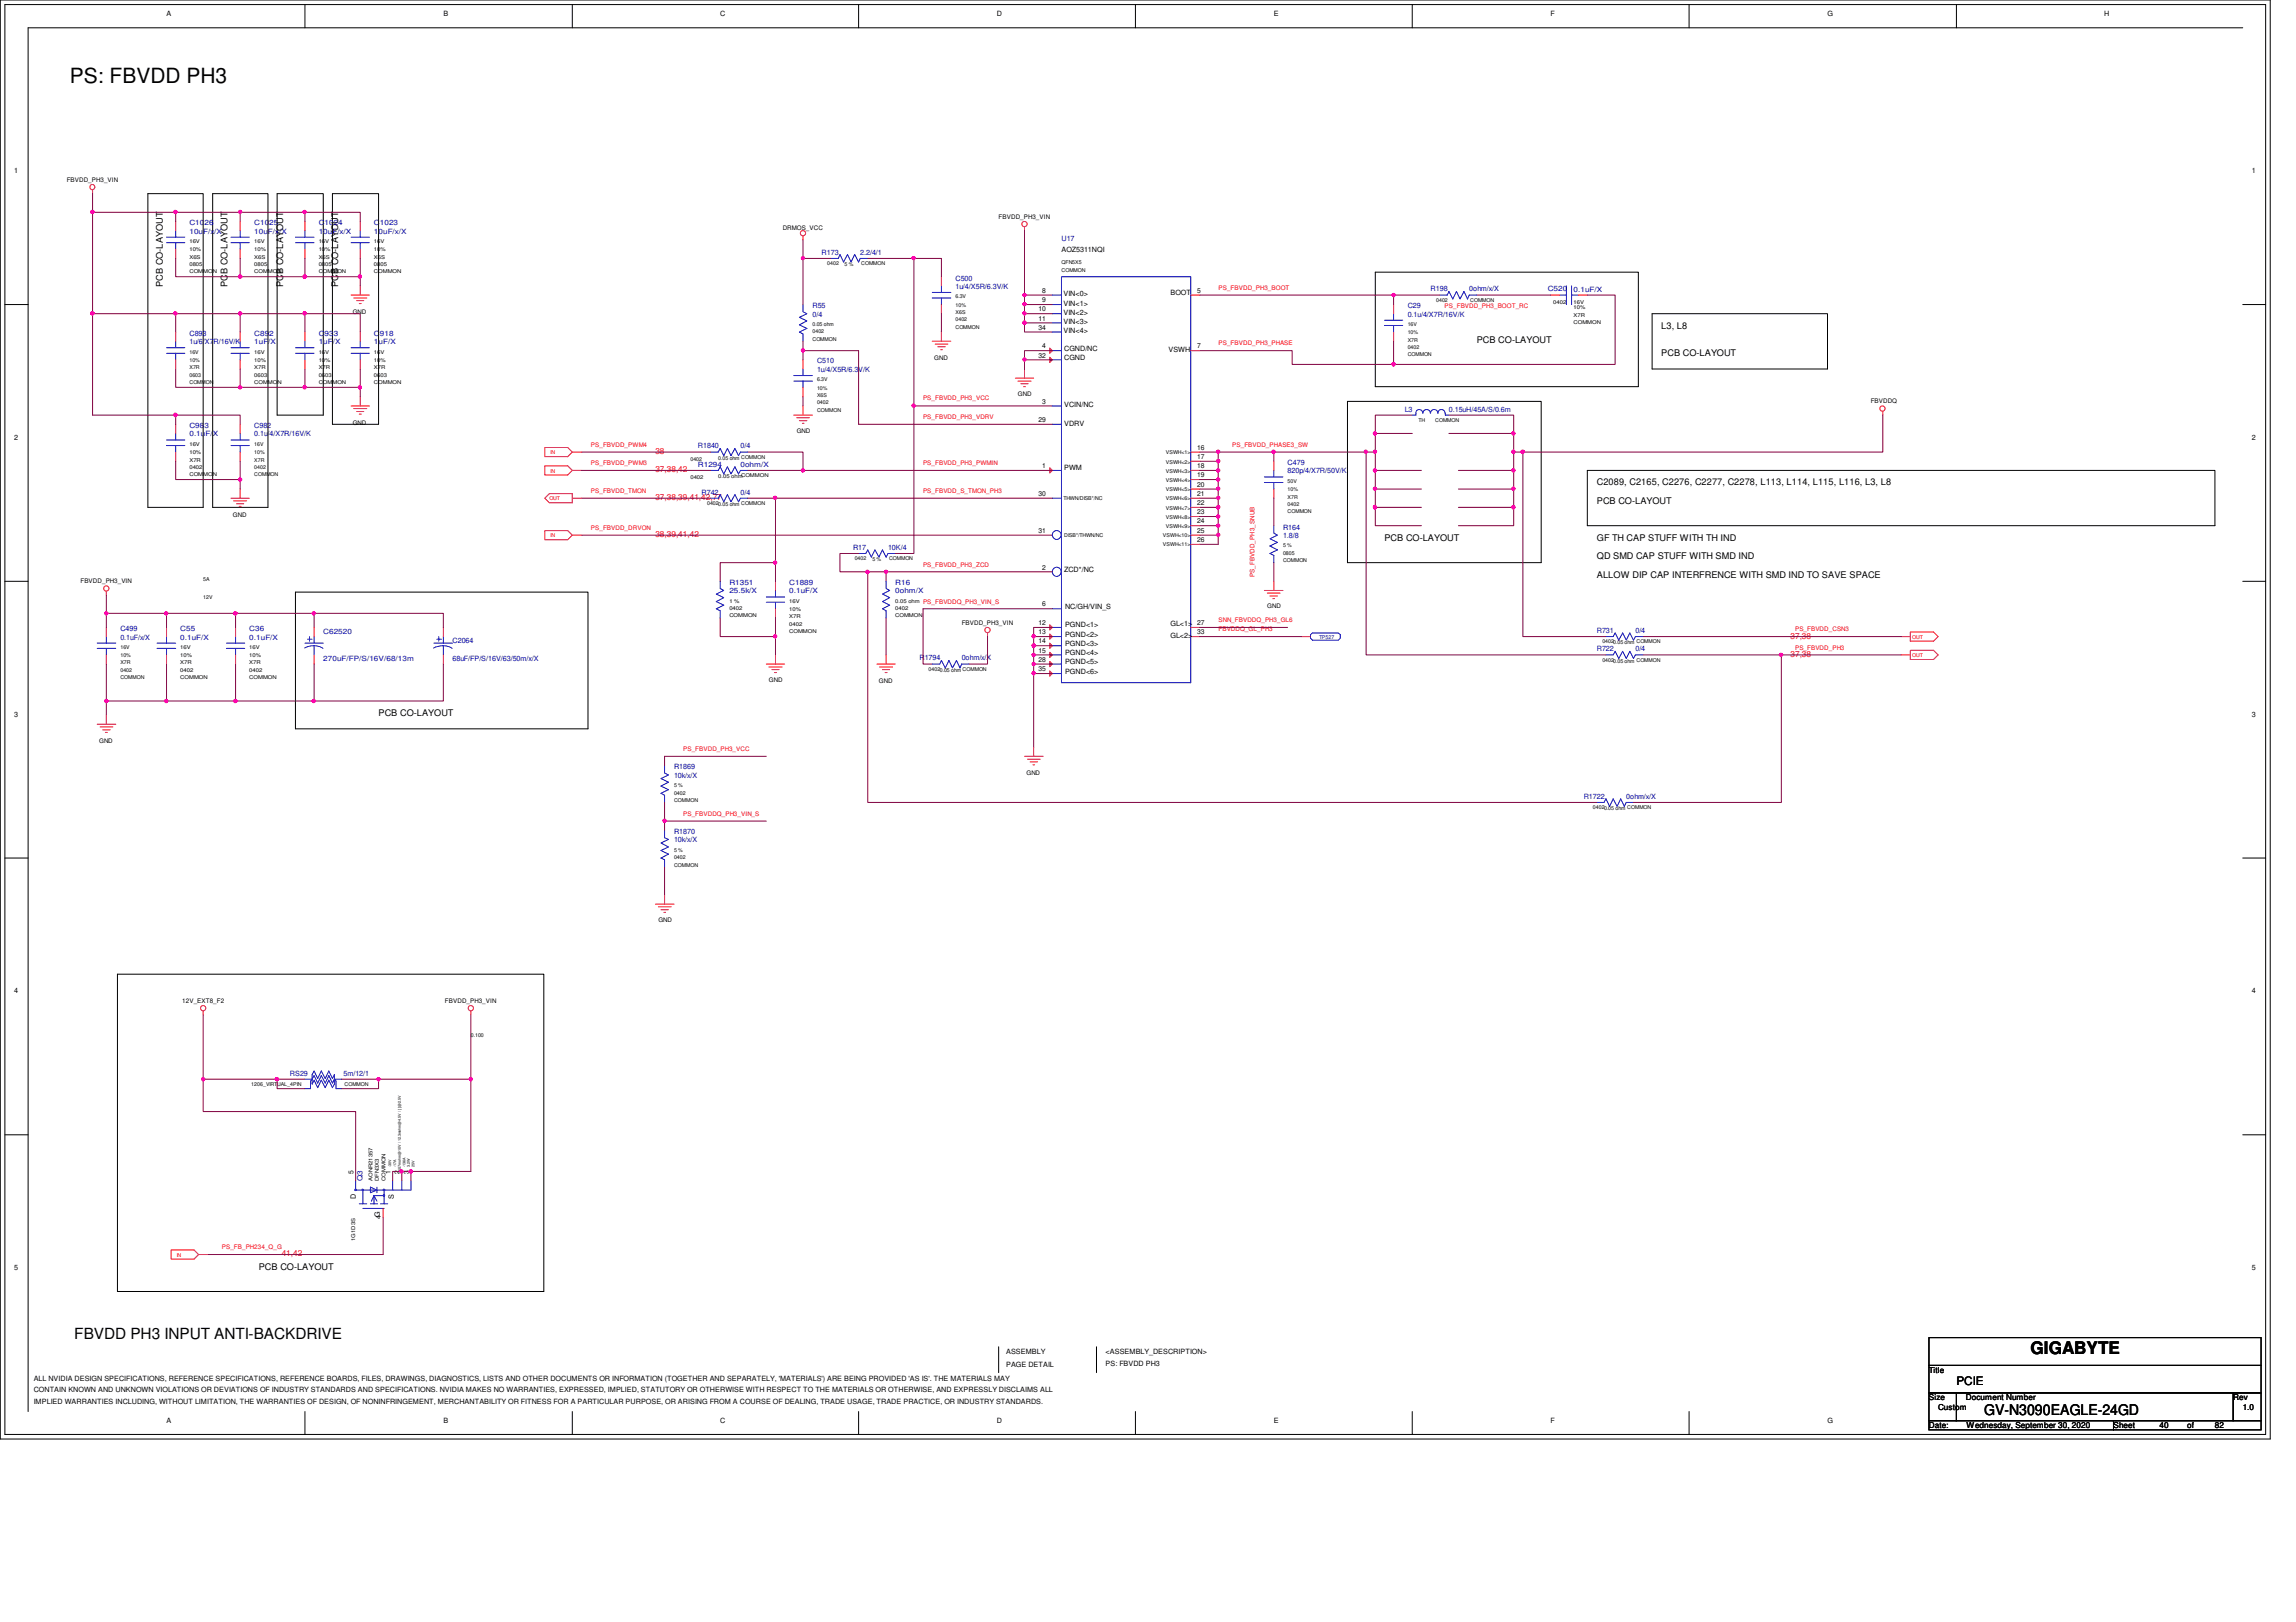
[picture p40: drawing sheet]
<svg xmlns="http://www.w3.org/2000/svg" width="297mm" height="210mm" viewBox="0 0 297 210" stroke-linecap="round" stroke-linejoin="round" font-family="sans-serif">
<defs><g id="words">
<text font-size="2.7" x="9" y="10.7">PS: FBVDD PH3</text>
<text font-size="2.2" x="262.7" y="175.2">GIGABYTE</text>
<text font-size="2" x="9.6" y="173.3">FBVDD PH3 INPUT ANTI-BACKDRIVE</text>
<text font-size="1.9" x="256.7" y="183.1">GV-N3090EAGLE-24GD</text>
<text font-size="1.5" x="253.1" y="179.3">PCIE</text>
<g font-size="1.2">
<text x="21.1" y="37.1" transform="rotate(-90 21.1 37.1)">PCB CO-LAYOUT</text>
<text x="29.4" y="37.1" transform="rotate(-90 29.4 37.1)">PCB CO-LAYOUT</text>
<text x="36.6" y="37.1" transform="rotate(-90 36.6 37.1)">PCB CO-LAYOUT</text>
<text x="43.8" y="37.1" transform="rotate(-90 43.8 37.1)">PCB CO-LAYOUT</text>
<text x="191" y="44.3">PCB CO-LAYOUT</text>
<text x="214.9" y="42.5">L3, L8</text>
<text x="214.9" y="46.1">PCB CO-LAYOUT</text>
<text x="206.6" y="65.2">PCB CO-LAYOUT</text>
<text x="206.6" y="62.8">C2089, C2165, C2276, C2277, C2278, L113, L114, L115, L116, L3, L8</text>
<text x="179.1" y="70">PCB CO-LAYOUT</text>
<text x="206.6" y="70">GF TH CAP STUFF WITH TH IND</text>
<text x="206.6" y="72.4">QD SMD CAP STUFF WITH SMD IND</text>
<text x="206.6" y="74.8">ALLOW DIP CAP INTERFRENCE WITH SMD IND TO SAVE SPACE</text>
<text x="49" y="92.7">PCB CO-LAYOUT</text>
<text x="33.5" y="164.3">PCB CO-LAYOUT</text>
</g>
<g font-size="1.1" fill="#f00">
<text x="84.8" y="58.8">38</text>
<text x="84.8" y="61.1">37,38,42</text>
<text x="84.8" y="64.7">37,38,39,41,42,77</text>
<text x="84.8" y="69.5">38,39,41,42</text>
<text x="231.6" y="82.6">37,38</text>
<text x="231.6" y="85">37,38</text>
<text x="36.4" y="162.6">41,42</text>
</g>
<g font-size="1.1">
<text x="249.6" y="177.7">Title</text>
<text x="249.6" y="181.2">Size</text>
<text x="249.6" y="184.8">Date:</text>
<text x="250.7" y="182.4">Custom</text>
<text x="254.3" y="181.2">Document Number</text>
<text x="254.4" y="184.8">Wednesday, September 30, 2020</text>
<text x="273.4" y="184.8">Sheet</text>
<text x="279.4" y="184.8">40</text>
<text x="283" y="184.8">of</text>
<text x="286.6" y="184.8">82</text>
<text x="288.9" y="181.2">Rev</text>
<text x="290.1" y="182.4">1.0</text>
</g>
<g font-size=".9">
<text x="21.5" y="2">A</text>
<text x="57.4" y="2">B</text>
<text x="93.2" y="2">C</text>
<text x="129" y="2">D</text>
<text x="164.8" y="2">E</text>
<text x="200.6" y="2">F</text>
<text x="236.4" y="2">G</text>
<text x="272.2" y="2">H</text>
<text x="1.8" y="22.4">1</text>
<text x="291.3" y="22.4">1</text>
<text x="137.3" y="32.6">AOZ5311NQI</text>
<text x="134.4" y="40.3">10</text>
<text x="134.4" y="41.5">11</text>
<text x="134.8" y="37.9">8</text>
<text x="134.8" y="39.1">9</text>
<text x="137.6" y="38.3">VIN&lt;0&gt;</text>
<text x="137.6" y="39.5">VIN&lt;1&gt;</text>
<text x="137.6" y="40.7">VIN&lt;2&gt;</text>
<text x="137.6" y="41.9">VIN&lt;3&gt;</text>
<text x="151.4" y="38.2">BOOT</text>
<text x="154.9" y="37.9">5</text>
<text x="134.4" y="46.3">32</text>
<text x="134.4" y="42.7">34</text>
<text x="134.8" y="45.1">4</text>
<text x="137.6" y="43.1">VIN&lt;4&gt;</text>
<text x="137.7" y="45.4">CGND/NC</text>
<text x="137.7" y="46.6">CGND</text>
<text x="151.2" y="45.5">VSWH</text>
<text x="154.9" y="45.1">7</text>
<text x="134.8" y="52.2">3</text>
<text x="137.7" y="52.7">VCIN/NC</text>
<text x="1.8" y="56.9">2</text>
<text x="134.4" y="54.6">29</text>
<text x="137.7" y="55.2">VDRV</text>
<text x="154.9" y="58.2">16</text>
<text x="154.9" y="59.4">17</text>
<text x="291.3" y="56.9">2</text>
<text x="134.4" y="64.2">30</text>
<text x="134.8" y="60.6">1</text>
<text x="137.7" y="60.8">PWM</text>
<text x="154.9" y="60.6">18</text>
<text x="154.9" y="61.8">19</text>
<text x="154.9" y="63">20</text>
<text x="154.9" y="64.2">21</text>
<text x="154.9" y="65.4">22</text>
<text x="134.4" y="69">31</text>
<text x="154.9" y="66.5">23</text>
<text x="154.9" y="67.7">24</text>
<text x="154.9" y="69">25</text>
<text x="154.9" y="70.1">26</text>
<text x="134.8" y="73.7">2</text>
<text x="137.7" y="74">ZCD*/NC</text>
<text x="134.4" y="80.9">12</text>
<text x="134.4" y="82.1">13</text>
<text x="134.4" y="83.3">14</text>
<text x="134.8" y="78.5">6</text>
<text x="137.8" y="78.8">NC/GH/VIN_S</text>
<text x="137.8" y="81.2">PGND&lt;1&gt;</text>
<text x="137.8" y="82.4">PGND&lt;2&gt;</text>
<text x="137.8" y="83.6">PGND&lt;3&gt;</text>
<text x="151.4" y="81.1">GL&lt;1&gt;</text>
<text x="151.4" y="82.5">GL&lt;2&gt;</text>
<text x="154.9" y="80.9">27</text>
<text x="154.9" y="82.1">33</text>
<text x="134.4" y="84.5">15</text>
<text x="134.4" y="85.6">28</text>
<text x="134.4" y="86.9">35</text>
<text x="137.8" y="84.8">PGND&lt;4&gt;</text>
<text x="137.8" y="86">PGND&lt;5&gt;</text>
<text x="137.8" y="87.2">PGND&lt;6&gt;</text>
<text x="1.8" y="92.8">3</text>
<text x="291.3" y="92.8">3</text>
<text x="1.8" y="128.6">4</text>
<text x="291.3" y="128.6">4</text>
<text x="45.7" y="152" transform="rotate(-90 45.7 152)">5</text>
<text x="46.1" y="155.2" transform="rotate(-90 46.1 155.2)">D</text>
<text x="50.5" y="152" transform="rotate(-90 50.5 152)">1</text>
<text x="51" y="155.2" transform="rotate(-90 51 155.2)">S</text>
<text x="51.7" y="152" transform="rotate(-90 51.7 152)">2</text>
<text x="52.9" y="152" transform="rotate(-90 52.9 152)">3</text>
<text x="49.3" y="157.7" transform="rotate(-90 49.3 157.7)">4G</text>
<text x="1.8" y="164.4">5</text>
<text x="291.3" y="164.4">5</text>
<text x="4.4" y="178.7">ALL NVIDIA DESIGN SPECIFICATIONS, REFERENCE SPECIFICATIONS, REFERENCE BOARDS, FILES, DRAWINGS, DIAGNOSTICS, LISTS AND OTHER DOCUMENTS OR INFORMATION (TOGETHER AND SEPARATELY, 'MATERIALS') ARE BEING PROVIDED 'AS IS'. THE MATERIALS MAY</text>
<text x="130.2" y="177">PAGE DETAIL</text>
<text x="130.2" y="175.3">ASSEMBLY</text>
<text x="143" y="175.3">&lt;ASSEMBLY_DESCRIPTION&gt;</text>
<text x="143" y="176.8">PS: FBVDD PH3</text>
<text x="4.4" y="180.2">CONTAIN KNOWN AND UNKNOWN VIOLATIONS OR DEVIATIONS OF INDUSTRY STANDARDS AND SPECIFICATIONS. NVIDIA MAKES NO WARRANTIES, EXPRESSED, IMPLIED, STATUTORY OR OTHERWISE WITH RESPECT TO THE MATERIALS OR OTHERWISE, AND EXPRESSLY DISCLAIMS ALL</text>
<text x="4.4" y="181.7">IMPLIED WARRANTIES INCLUDING, WITHOUT LIMITATION, THE WARRANTIES OF DESIGN, OF NONINFRINGEMENT, MERCHANTABILITY OR FITNESS FOR A PARTICULAR PURPOSE, OR ARISING FROM A COURSE OF DEALING, TRADE USAGE, TRADE PRACTICE, OR INDUSTRY STANDARDS.</text>
<text x="21.5" y="184.1">A</text>
<text x="57.4" y="184.1">B</text>
<text x="93.2" y="184.1">C</text>
<text x="129" y="184.1">D</text>
<text x="164.8" y="184.1">E</text>
<text x="200.6" y="184.1">F</text>
<text x="236.4" y="184.1">G</text>
</g>
<g font-size=".9" fill="#00007f">
<text x="24.5" y="29.1">C1026</text>
<text x="32.9" y="29.1">C1025</text>
<text x="41.2" y="29.1">C1024</text>
<text x="48.4" y="29.1">C1023</text>
<text x="24.5" y="30.2">10uF/x/X</text>
<text x="32.9" y="30.2">10uF/x/X</text>
<text x="41.2" y="30.2">10uF/x/X</text>
<text x="48.4" y="30.2">10uF/x/X</text>
<text x="106.3" y="33">R173</text>
<text x="111.3" y="33">2.2/4/1</text>
<text x="137.3" y="31.2">U17</text>
<text x="105.1" y="39.9">R55</text>
<text x="105.1" y="41">0/4</text>
<text x="123.6" y="36.3">C500</text>
<text x="123.6" y="37.4">1u/4/X5R/6.3V/K</text>
<text x="182.1" y="39.9">C29</text>
<text x="182.1" y="41">0.1u/4/X7R/16V/K</text>
<text x="185.1" y="37.7">R198</text>
<text x="190.1" y="37.7">0ohm/x/X</text>
<text x="200.2" y="37.6">C520</text>
<text x="203.6" y="37.8">0.1uF/X</text>
<text x="24.5" y="43.5">C893</text>
<text x="24.5" y="44.5">1u/6/X7R/16V/K</text>
<text x="32.9" y="43.5">C892</text>
<text x="32.9" y="44.5">1uF/X</text>
<text x="41.2" y="43.5">C933</text>
<text x="41.2" y="44.5">1uF/X</text>
<text x="48.4" y="43.5">C918</text>
<text x="48.4" y="44.5">1uF/X</text>
<text x="105.7" y="47">C510</text>
<text x="105.7" y="48.1">1u/4/X5R/6.3V/K</text>
<text x="181.7" y="53.3">L3</text>
<text x="187.4" y="53.3">0.15uH/45A/S/0.6m</text>
<text x="24.5" y="55.4">C983</text>
<text x="24.5" y="56.5">0.1uF/X</text>
<text x="32.9" y="55.4">C982</text>
<text x="32.9" y="56.5">0.1u/4/X7R/16V/K</text>
<text x="90.3" y="58">R1840</text>
<text x="95.8" y="58">0/4</text>
<text x="90.3" y="60.4">R1294</text>
<text x="90.8" y="64">R742</text>
<text x="95.8" y="64">0/4</text>
<text x="95.8" y="60.4">0ohm/X</text>
<text x="166.6" y="60.2">C479</text>
<text x="166.6" y="61.3">820p/4/X7R/50V/K</text>
<text x="110.4" y="71.2">R17</text>
<text x="114.9" y="71.2">10K/4</text>
<text x="166" y="68.5">R164</text>
<text x="166" y="69.6">1.8/8</text>
<text x="94.4" y="75.7">R1351</text>
<text x="94.4" y="76.8">25.5k/X</text>
<text x="102.1" y="75.7">C1889</text>
<text x="102.1" y="76.8">0.1uF/X</text>
<text x="115.8" y="75.7">R16</text>
<text x="115.8" y="76.8">0ohm/X</text>
<text x="15.6" y="81.7">C499</text>
<text x="15.6" y="82.8">0.1uF/x/X</text>
<text x="23.3" y="81.7">C55</text>
<text x="23.3" y="82.8">0.1uF/X</text>
<text x="32.3" y="81.7">C36</text>
<text x="32.3" y="82.8">0.1uF/X</text>
<text x="41.8" y="82">C62520</text>
<text x="58.5" y="83.2">C2064</text>
<text x="206.6" y="81.9">R731</text>
<text x="211.6" y="81.9">0/4</text>
<text x="41.8" y="85.6">270uF/FP/S/16V/68/13m</text>
<text x="58.5" y="85.6">68uF/FP/S/16V/63/50m/x/X</text>
<text x="119" y="85.5">R1794</text>
<text x="124.4" y="85.5">0ohm/x/X</text>
<text x="206.6" y="84.3">R722</text>
<text x="211.6" y="84.3">0/4</text>
<text x="87.2" y="99.6">R1869</text>
<text x="87.2" y="100.7">10k/x/X</text>
<text x="87.2" y="107.9">R1870</text>
<text x="204.9" y="103.4">R1722</text>
<text x="210.4" y="103.4">0ohm/x/X</text>
<text x="87.2" y="109">10k/x/X</text>
<text x="37.5" y="139.2">RS29</text>
<text x="44.4" y="139.2">5m/12/1</text>
<text x="46.9" y="152.8" transform="rotate(-90 46.9 152.8)">Q3</text>
</g>
<g font-size=".8">
<text x="8.6" y="23.6">FBVDD_PH3_VIN</text>
<text x="101.3" y="29.8">DRMOS_VCC</text>
<text x="129.2" y="28.3">FBVDD_PH3_VIN</text>
<text x="45.6" y="40.6">GND</text>
<text x="120.9" y="46.6">GND</text>
<text x="131.7" y="51.3">GND</text>
<text x="242" y="52.2">FBVDDQ</text>
<text x="45.6" y="54.9">GND</text>
<text x="103.1" y="56">GND</text>
<text x="30.1" y="66.9">GND</text>
<text x="10.4" y="75.5">FBVDD_PH3_VIN</text>
<text x="124.4" y="80.9">FBVDD_PH3_VIN</text>
<text x="164" y="78.7">GND</text>
<text x="99.5" y="88.3">GND</text>
<text x="113.7" y="88.4">GND</text>
<text x="12.8" y="96.1">GND</text>
<text x="132.8" y="100.3">GND</text>
<text x="85.2" y="119.3">GND</text>
<text x="23.6" y="129.8">12V_EXT8_F2</text>
<text x="57.6" y="129.8">FBVDD_PH3_VIN</text>
</g>
<g font-size=".8" fill="#f00">
<text x="157.6" y="37.5">PS_FBVDD_PH3_BOOT</text>
<text x="186.9" y="39.9">PS_FBVDD_PH3_BOOT_RC</text>
<text x="157.6" y="44.7">PS_FBVDD_PH3_PHASE</text>
<text x="119.4" y="51.8">PS_FBVDD_PH3_VCC</text>
<text x="76.5" y="57.8">PS_FBVDD_PWM4</text>
<text x="119.4" y="54.2">PS_FBVDD_PH3_VDRV</text>
<text x="159.4" y="57.8">PS_FBVDD_PHASE3_SW</text>
<text x="76.5" y="60.2">PS_FBVDD_PWM3</text>
<text x="76.5" y="63.8">PS_FBVDD_TMON</text>
<text x="119.4" y="60.2">PS_FBVDD_PH3_PWMIN</text>
<text x="119.4" y="63.8">PS_FBVDD_S_TMON_PH3</text>
<text x="76.5" y="68.5">PS_FBVDD_DRVON</text>
<text x="119.4" y="73.3">PS_FBVDD_PH3_ZCD</text>
<text x="162.3" y="74.7" transform="rotate(-90 162.3 74.7)">PS_FBVDD_PH3_SNUB</text>
<text x="119.4" y="78.1">PS_FBVDDQ_PH3_VIN_S</text>
<text x="157.6" y="81.7">FBVDDQ_GL_PH3</text>
<text x="157.6" y="80.5">SNN_FBVDDQ_PH3_GL6</text>
<text x="232.2" y="81.7">PS_FBVDD_CSN3</text>
<text x="232.2" y="84.1">PS_FBVDD_PH3</text>
<text x="88.4" y="97.2">PS_FBVDD_PH3_VCC</text>
<text x="88.4" y="105.5">PS_FBVDDQ_PH3_VIN_S</text>
<text x="28.7" y="161.7">PS_FB_PH234_Q_G</text>
</g>
<g font-size=".7">
<text x="24.5" y="34.4">0805</text>
<text x="24.5" y="32.5">10%</text>
<text x="24.5" y="33.5">X6S</text>
<text x="24.5" y="31.5">16V</text>
<text x="24.5" y="35.4">COMMON</text>
<text x="32.9" y="32.5">10%</text>
<text x="32.9" y="31.5">16V</text>
<text x="32.9" y="35.4">COMMON</text>
<text x="32.9" y="34.4">0805</text>
<text x="32.9" y="33.5">X6S</text>
<text x="41.2" y="33.5">X6S</text>
<text x="41.2" y="34.4">0805</text>
<text x="41.2" y="32.5">10%</text>
<text x="41.2" y="31.5">16V</text>
<text x="41.2" y="35.4">COMMON</text>
<text x="48.4" y="33.5">X6S</text>
<text x="48.4" y="31.5">16V</text>
<text x="48.4" y="34.4">0805</text>
<text x="48.4" y="35.4">COMMON</text>
<text x="48.4" y="32.5">10%</text>
<text x="107" y="34.3">0402</text>
<text x="109.3" y="34.4">5 %</text>
<text x="111.4" y="34.3">COMMON</text>
<text x="137.3" y="34.2">QFN5X5</text>
<text x="137.3" y="35.1">COMMON</text>
<text x="123.6" y="40.6">X6S</text>
<text x="123.6" y="41.6">0402</text>
<text x="123.6" y="38.6">6.3V</text>
<text x="123.6" y="39.7">10%</text>
<text x="185.8" y="39.1">0402</text>
<text x="190.2" y="39.1">COMMON</text>
<text x="201" y="39.3">0402</text>
<text x="203.6" y="42">COMMON</text>
<text x="203.6" y="40">10%</text>
<text x="203.6" y="41">X7R</text>
<text x="203.6" y="39.3">16V</text>
<text x="24.5" y="47.8">X7R</text>
<text x="24.5" y="46.8">10%</text>
<text x="24.5" y="45.8">16V</text>
<text x="32.9" y="47.8">X7R</text>
<text x="32.9" y="46.8">10%</text>
<text x="32.9" y="45.8">16V</text>
<text x="41.2" y="47.8">X7R</text>
<text x="41.2" y="45.8">16V</text>
<text x="41.2" y="46.8">10%</text>
<text x="48.4" y="47.8">X7R</text>
<text x="48.4" y="45.8">16V</text>
<text x="48.4" y="46.8">10%</text>
<text x="105.1" y="42.2">0.05 ohm</text>
<text x="105.1" y="43.1">0402</text>
<text x="105.1" y="44.1">COMMON</text>
<text x="123.6" y="42.5">COMMON</text>
<text x="182.1" y="46.1">COMMON</text>
<text x="182.1" y="44.2">X7R</text>
<text x="182.1" y="45.2">0402</text>
<text x="182.1" y="43.3">10%</text>
<text x="182.1" y="42.2">16V</text>
<text x="24.5" y="48.7">0603</text>
<text x="24.5" y="49.7">COMMON</text>
<text x="32.9" y="48.7">0603</text>
<text x="32.9" y="49.7">COMMON</text>
<text x="41.2" y="48.7">0603</text>
<text x="41.2" y="49.7">COMMON</text>
<text x="48.4" y="49.7">COMMON</text>
<text x="48.4" y="48.7">0603</text>
<text x="105.7" y="51.4">X6S</text>
<text x="105.7" y="52.3">0402</text>
<text x="105.7" y="49.4">6.3V</text>
<text x="105.7" y="50.4">10%</text>
<text x="105.7" y="53.3">COMMON</text>
<text x="24.5" y="59.7">X7R</text>
<text x="24.5" y="58.8">10%</text>
<text x="24.5" y="57.7">16V</text>
<text x="32.9" y="59.7">X7R</text>
<text x="32.9" y="57.7">16V</text>
<text x="32.9" y="58.8">10%</text>
<text x="89.3" y="59.6">0402</text>
<text x="92.9" y="59.5">0.05 ohm COMMON</text>
<text x="150.8" y="58.8">VSWH&lt;1&gt;</text>
<text x="150.8" y="60">VSWH&lt;2&gt;</text>
<text x="183.5" y="54.6">TH</text>
<text x="185.7" y="54.6">COMMON</text>
<text x="24.5" y="60.7">0402</text>
<text x="24.5" y="61.6">COMMON</text>
<text x="32.9" y="60.7">0402</text>
<text x="32.9" y="61.6">COMMON</text>
<text x="89.3" y="62">0402</text>
<text x="91.5" y="65.3">04020.05 ohm COMMON</text>
<text x="92.9" y="61.9">0.05 ohmCOMMON</text>
<text x="137.6" y="64.7">THWN/DISB*/NC</text>
<text x="150.8" y="61.2">VSWH&lt;3&gt;</text>
<text x="150.8" y="62.4">VSWH&lt;4&gt;</text>
<text x="150.8" y="63.5">VSWH&lt;5&gt;</text>
<text x="150.8" y="64.7">VSWH&lt;6&gt;</text>
<text x="150.8" y="66">VSWH&lt;7&gt;</text>
<text x="166.6" y="62.5">50V</text>
<text x="166.6" y="64.5">X7R</text>
<text x="166.6" y="65.4">0402</text>
<text x="166.6" y="63.5">10%</text>
<text x="137.7" y="69.5">DISB*/THWN/NC</text>
<text x="150.4" y="69.5">VSWH&lt;10&gt;</text>
<text x="150.4" y="70.7">VSWH&lt;11&gt;</text>
<text x="150.8" y="67.1">VSWH&lt;8&gt;</text>
<text x="150.8" y="68.3">VSWH&lt;9&gt;</text>
<text x="166" y="70.8">5 %</text>
<text x="166" y="71.8">0805</text>
<text x="166.6" y="66.4">COMMON</text>
<text x="26.3" y="75.1">5A</text>
<text x="26.3" y="77.5">12V</text>
<text x="94.4" y="78">1 %</text>
<text x="102.1" y="78">16V</text>
<text x="110.6" y="72.5">0402</text>
<text x="112.9" y="72.6">5 %</text>
<text x="115" y="72.5">COMMON</text>
<text x="115.8" y="78">0.05 ohm</text>
<text x="166" y="72.7">COMMON</text>
<text x="15.6" y="83.9">16V</text>
<text x="23.3" y="83.9">16V</text>
<text x="32.3" y="83.9">16V</text>
<text x="94.4" y="79.9">COMMON</text>
<text x="94.4" y="79">0402</text>
<text x="102.1" y="81">0402</text>
<text x="102.1" y="79.1">10%</text>
<text x="102.1" y="80">X7R</text>
<text x="102.1" y="81.9">COMMON</text>
<text x="115.8" y="79.9">COMMON</text>
<text x="115.8" y="79">0402</text>
<text x="207.3" y="83.2">04020.05 ohm COMMON</text>
<text x="15.6" y="87.9">COMMON</text>
<text x="15.6" y="85">10%</text>
<text x="15.6" y="87">0402</text>
<text x="15.6" y="86">X7R</text>
<text x="23.3" y="87.9">COMMON</text>
<text x="23.3" y="85">10%</text>
<text x="23.3" y="87">0402</text>
<text x="23.3" y="86">X7R</text>
<text x="32.3" y="85">10%</text>
<text x="32.3" y="86">X7R</text>
<text x="32.3" y="87">0402</text>
<text x="32.3" y="87.9">COMMON</text>
<text x="120.1" y="86.8">04020.05 ohm COMMON</text>
<text x="207.3" y="85.6">04020.05 ohm COMMON</text>
<text x="87.2" y="101.9">5 %</text>
<text x="87.2" y="102.8">0402</text>
<text x="87.2" y="103.8">COMMON</text>
<text x="206.1" y="104.7">04020.05 ohm COMMON</text>
<text x="87.2" y="111.2">0402</text>
<text x="87.2" y="110.2">5 %</text>
<text x="87.2" y="112.1">COMMON</text>
<text x="60.9" y="134.2">0.100</text>
<text x="32.5" y="140.5">1206_VIRTUAL_4PIN</text>
<text x="44.6" y="140.5">COMMON</text>
<text x="48.2" y="152.8" transform="rotate(-90 48.2 152.8)">AONR21357</text>
<text x="49" y="152.8" transform="rotate(-90 49 152.8)">DFN3X3</text>
<text x="49.9" y="152.8" transform="rotate(-90 49.9 152.8)">COMMON</text>
<text x="45.9" y="160.6" transform="rotate(-90 45.9 160.6)">1G1D3S</text>
</g>
<g font-size=".7" fill="#f00">
<text x="71.2" y="58.8">IN</text>
<text x="71.1" y="64.7">OUT</text>
<text x="71.2" y="61.2">IN</text>
<text x="71.2" y="69.5">IN</text>
<text x="247.4" y="82.6">OUT</text>
<text x="247.4" y="85">OUT</text>
<text x="22.9" y="162.6">IN</text>
</g>
<text font-size=".7" fill="#00007f" x="170.6" y="82.6">TP527</text>
<g font-size=".5">
<text x="50.6" y="151" transform="rotate(-90 50.6 151)">-30V</text>
<text x="51.3" y="151" transform="rotate(-90 51.3 151)">-17A</text>
<text x="51.9" y="151.6" transform="rotate(-90 51.9 151.6)">10.7mohm@10V / 12.3mohm@4.5V / [ ]@2.5V</text>
<text x="52.4" y="151" transform="rotate(-90 52.4 151)">-136A</text>
<text x="53" y="151" transform="rotate(-90 53 151)">3.2W</text>
<text x="53.6" y="151" transform="rotate(-90 53.6 151)">25V</text>
</g>
<text font-size=".3" fill="#fff" x="118.5" y="33">PS_FBVDD_PH3_VCC</text>
</g></defs>
<g fill="none" stroke="#000" stroke-width=".13">
<path d="M0 0h293.7v186.2h-293.7zM.6 .6h292.5v185h-292.5zM39.5 .6v3M74 .6v3M111.1 .6v3M146.9 .6v3M182.7 .6v3M218.5 .6v3M253.1 .6v3M290.1 3.6h-286.5v179.1M.6 39.4h3M19.1 25.1h7.2v40.6h-7.2z"/>
<path d="M27.5 25.1h7.2v40.6h-7.2zM35.9 25.1h5.9v28.6h-5.9zM43 25.1h6v29.8h-6zM177.9 35.2h34.1v14.8h-34.1zM290.1 39.4h3M174.3 51.9h25.1v20.9h-25.1zM213.7 40.6h22.7v7.2h-22.7zM.6 75.2h3M38.2 76.6h37.9v17.7h-37.9zM205.4 60.9h81.2v7.1h-81.2zM290.1 75.2h3M.6 111h3"/>
<path d="M290.1 111h3M15.2 126.1h55.2v41h-55.2zM.6 146.9h3M290.1 146.9h3M129.2 174.3v3.3M141.9 174.3v3.3M249.6 173.1h42.9v3.6h-42.9zM249.6 176.7h42.9v3.6h-42.9zM39.5 182.7v2.9M74 182.7v2.9M111.1 182.7v2.9M146.9 182.7v2.9"/>
<path d="M182.7 182.7v2.9M218.5 182.7v2.9M249.6 180.3h3.5v3.6h-3.5zM249.6 183.9h23.8v1.1h-23.8zM253.1 180.3h35.8v3.6h-35.8zM273.4 183.9h19.1v1.1h-19.1zM288.9 180.3h3.6v3.6h-3.6z"/>
</g>
<g fill="none" stroke="#f00" stroke-width=".13">
<path d="M12 24.6v.5M45.4 38.2h2.4M45.8 38.6h1.7M46.1 38.9h1M46.5 39.3h.2M46.6 37v1.2M103.9 30.6v.4M121.8 35.8v1.2M121.8 39.4v1.2M132.5 29.4v.4M45.4 52.5h2.4M45.8 52.9h1.7"/>
<path d="M46.1 53.3h1M46.5 53.6h.2M46.6 51.4v1.1M74 58.5l-.6-.6h-2.9v1.2h2.9l.6-.6h1.3M102.7 53.7h2.4M103.1 54.1h1.6M103.4 54.4h1M103.8 54.8h.2M103.9 52.5v1.2M120.6 44.2h2.4M121 44.5h1.6M121.3 44.9h1"/>
<path d="M121.7 45.3h.2M121.8 43v1.2M131.4 48.9h2.3M131.7 49.3h1.7M132.1 49.7h.9M132.4 50h.3M132.5 47.8v1.1M243.6 53.3v.4M13.8 76.5v.5M29.9 64.5h2.4M30.2 64.8h1.7M30.6 65.2h.9"/>
<path d="M30.9 65.5h.3M31.1 63.3v1.2M70.5 64.5l.6-.6h2.9v1.2h-2.9zM74 64.5h1.3M74 60.9l-.6-.6h-2.9v1.2h2.9l.6-.6h1.3M75.3 69.3h-1.3l-.6 .5h-2.9v-1.1h2.9l.6 .6M163.6 76.4h2.4M164 76.8h1.6M164.3 77.1h1M164.7 77.5h.2M164.8 75.2v1.2M12.6 93.7h2.4"/>
<path d="M13 94.1h1.6M13.3 94.4h1M13.6 94.8h.3M13.8 92.5v1.2M13.8 81.2v1.2M13.8 84.8v1.1M99.1 85.9h2.4M99.5 86.3h1.7M99.9 86.7h.9M100.2 87h.3M100.3 84.8v1.1M113.4 85.9h2.4"/>
<path d="M113.8 86.3h1.7M114.2 86.7h.9M114.5 87h.3M114.6 84.8v1.1M120.6 85.9h.1M125.4 85.9h.1M127.8 81.9v.5M132.5 97.9h2.5M132.9 98.3h1.7M133.3 98.6h.9M133.6 99h.3M133.7 96.7v1.2"/>
<path d="M246 84.8h1.1M246 82.4h1.1M247.1 84.2h3l.6 .6-.6 .5h-3zM247.1 81.8h3l.6 .6-.6 .6h-3zM84.8 117h2.4M85.2 117.3h1.6M85.5 117.7h1M85.9 118.1h.2M86 115.8v1.2M26.3 130.9v.4M60.9 130.9v.4M26.9 162.3h-1.2l-.6 .6h-3v-1.1h3l.6 .5"/>
<circle cx="11.9" cy="24.2" r=".33"/>
<circle cx="103.9" cy="30.2" r=".34"/>
<circle cx="132.5" cy="29" r=".34"/>
<circle cx="243.5" cy="52.9" r=".34"/>
<circle cx="13.8" cy="76.2" r=".34"/>
<circle cx="127.8" cy="81.5" r=".34"/>
<circle cx="26.3" cy="130.5" r=".34"/>
<circle cx="60.9" cy="130.5" r=".34"/>
</g>
<g fill="none" stroke="#00f" stroke-width=".13">
<path d="M120.6 37.8h2.4M120.6 38.6h2.4M121.8 38.6v.8M121.8 37v.8M136.1 38.2h1.2M136.1 39.4h1.2M137.3 35.8h16.7v52.5h-16.7zM154 38.2h.1M136.1 41.8h1.2M136.1 54.9h1.2M136.1 45.4h1.2M136.1 40.6h1.2"/>
<path d="M136.1 43h1.2M136.1 46.6h1.2M136.1 52.5h1.2M154 45.4h.1M154 58.5h.1M154 59.7h.1M136.1 78.8h1.2M136.1 64.5h1.2M136.1 60.9h1.2M154 70.4h.1M154 69.3h.1M154 65.7h.1"/>
<path d="M154 64.5h.1M154 68h.1M154 66.8h.1M154 60.9h.1M154 62.1h.1M154 63.3h.1M12.6 83.2h2.4M12.6 83.9h2.4M13.8 83.9v.9M13.8 82.4v.8M120.6 85.9h1l.2-.4 .5 .9 .5-.9 .4 .9 .5-.9 .5 .9 .2-.5h1M136.1 85.9h1.2"/>
<path d="M136.1 84.8h1.2M136.1 83.6h1.2M136.1 82.4h1.2M136.1 81.2h1.2M136.1 87.2h1.2M154 82.4h.1M154 81.2h.1"/>
<circle cx="136.7" cy="74" r=".59"/>
<circle cx="136.7" cy="69.2" r=".57"/>
</g>
<path d="M135.8 60.5l.3 .4-.3 .3z" fill="#f00"/>
<path d="M136.1 52.5h.1M135.8 60.5l.3 .4-.3 .3zM136.1 60.9h.1M136.1 74h.1" fill="none" stroke="#f00" stroke-width=".13"/>
<path d="M135.8 45l.3 .4-.3 .3z" fill="#f00"/>
<path d="M136.1 38.2h.1M136.1 39.4h.1M154 38.2h1.2M135.8 45l.3 .4-.3 .3zM136.1 45.4h.1M136.1 40.6h.1M136.1 41.8h.1M154 45.4h1.2M136.1 78.8h.1" fill="none" stroke="#f00" stroke-width=".13"/>
<path d="M135.8 80.9l.3 .3-.3 .3z" fill="#f00"/>
<path d="M135.8 80.9l.3 .3-.3 .3zM136.1 81.2h.1" fill="none" stroke="#f00" stroke-width=".13"/>
<path d="M135.8 82l.3 .4-.3 .3z" fill="#f00"/>
<path d="M135.8 82l.3 .4-.3 .3zM136.1 82.4h.1" fill="none" stroke="#f00" stroke-width=".13"/>
<path d="M135.8 83.2l.3 .4-.3 .3z" fill="#f00"/>
<path d="M135.8 83.2l.3 .4-.3 .3zM136.1 83.6h.1" fill="none" stroke="#f00" stroke-width=".13"/>
<path d="M135.8 84.4l.3 .4-.3 .3z" fill="#f00"/>
<g fill="none" stroke="#f00" stroke-width=".13">
<path d="M154 58.5h1.2M154 59.7h1.2M154 60.9h1.2M154 62.1h1.2M154 63.3h1.2M154 64.5h1.2M154 65.7h1.2M154 66.8h1.2M154 68h1.2M154 69.3h1.2M154 70.4h1.2M135.8 84.4l.3 .4-.3 .3z"/>
<path d="M136.1 84.8h.1M154 81.2h1.2"/>
</g>
<path d="M135.8 85.6l.3 .3-.3 .4z" fill="#f00"/>
<path d="M136.1 54.9h.1M136.1 64.5h.1M136.1 69.3h.1M135.8 85.6l.3 .3-.3 .4zM136.1 85.9h.1" fill="none" stroke="#f00" stroke-width=".13"/>
<path d="M135.8 46.2l.3 .4-.3 .3z" fill="#f00"/>
<path d="M135.8 46.2l.3 .4-.3 .3zM136.1 46.6h.1M136.1 43h.1M154 82.4h1.2" fill="none" stroke="#f00" stroke-width=".13"/>
<path d="M135.8 86.8l.3 .4-.3 .3z" fill="#f00"/>
<g fill="none" stroke="#f00" stroke-width=".13">
<path d="M22.7 28.7v1.1M22.7 32.2v1.2M31.1 28.7v1.1M31.1 32.2v1.2M39.5 28.7v1.1M39.5 32.2v1.2M46.6 28.7v1.1M46.6 32.2v1.2M103.9 39.4h.1M107.5 33.4h.1M112.3 33.4h.1M180.3 39.4v1.2"/>
<path d="M186.3 38.2h.1M191 38.2h.1M200.6 38.2h1.2M204.2 38.2h1.2M22.7 54.9v1.2M22.7 58.5v1.2M22.7 43v1.2M22.7 46.6v1.2M31.1 54.9v1.2M31.1 58.5v1.2M31.1 43v1.2M31.1 46.6v1.2"/>
<path d="M39.5 43v1.2M39.5 46.6v1.2M46.6 43v1.2M46.6 46.6v1.2M91.9 58.5h.1M96.7 58.5h.1M103.9 46.6v1.2M103.9 50.1v1.3M103.9 44.2h.1M164.8 59.7v1.2M180.3 43v1.2M182.7 53.7h.1"/>
<path d="M187.4 53.7h.1M91.9 64.5h.1M91.9 60.9h.1M93.2 75.2h.1M93.2 80h.1M96.7 64.5h.1M96.7 60.9h.1M100.3 75.2v1.2M100.3 78.8v1.2M111.1 71.6h.1M114.6 75.2h.1M114.6 80h.1"/>
<path d="M115.8 71.6h.1M164.8 68h.1M164.8 72.8h.1M164.8 63.3v1.2M21.5 81.2v1.2M21.5 84.8v1.1M30.5 81.2v1.2M30.5 84.8v1.1M40.6 81.2v1.2M40.6 84.8v1.1M57.4 81.2v1.2M57.4 84.8v1.1"/>
<path d="M86 99.1h.1M135.8 86.8l.3 .4-.3 .3zM136.1 87.2h.1M168.4 82.4h1.1M207.8 84.8h.1M207.8 82.4h.1M212.6 84.8h.1M212.6 82.4h.1M86 107.4h.1M86 112.2h.1M86 103.8h.1M206.6 103.8h.1"/>
<path d="M211.3 103.8h.1M39.5 139.7h.1M44.2 139.7h.1M39.5 140.9h.1M44.2 140.9h.1M46 152.8h.1M49.6 156.4v1.2M50.8 152.8h.1M52 152.8h.1M53.2 152.8h.1"/>
</g>
<g fill="none" stroke="#00f" stroke-width=".13">
<path d="M21.5 30.7h2.4M21.5 31.4h2.4M22.7 31.4v.8M22.7 29.8v.9M29.9 30.7h2.4M29.9 31.4h2.4M31.1 31.4v.8M31.1 29.8v.9M38.2 30.7h2.4M38.2 31.4h2.4M39.5 31.4v.8M39.5 29.8v.9"/>
<path d="M45.4 30.7h2.4M45.4 31.4h2.4M46.6 31.4v.8M46.6 29.8v.9M103.9 39.4v.9l.5 .3-1 .5 1 .4-1 .5 1 .5-1 .5 .5 .2v1M107.5 33.4h1l.2-.5 .4 1 .5-1 .5 1 .5-1 .5 1 .2-.5h1M186.3 38.2h.9l.2-.5 .6 1 .4-1 .5 1 .5-1 .5 1 .2-.5h.9M201.8 38.2h.8M202.6 37v2.4M203.3 38.2h.9M203.3 37v2.4M21.5 56.9h2.4"/>
<path d="M21.5 57.7h2.4M21.5 45h2.4M21.5 45.7h2.4M22.7 57.7v.8M22.7 56.1v.8M22.7 45.7v.9M22.7 44.2v.8M29.9 56.9h2.4M29.9 57.7h2.4M29.9 45h2.4M29.9 45.7h2.4M31.1 57.7v.8"/>
<path d="M31.1 56.1v.8M31.1 45.7v.9M31.1 44.2v.8M38.2 45h2.4M38.2 45.7h2.4M39.5 45.7v.9M39.5 44.2v.8M45.4 45h2.4M45.4 45.7h2.4M46.6 45.7v.9M46.6 44.2v.8M91.9 58.5h1l.3-.5 .4 1 .5-1 .5 1 .5-1 .4 1 .3-.5h.9"/>
<path d="M102.7 48.6h2.4M102.7 49.3h2.4M103.9 49.3v.8M103.9 47.8v.8M179.1 41.4h2.4M179.1 42.1h2.4M180.3 42.1v.9M180.3 40.6v.8M184.1 53.5a.44 .44 0 0 0-.5-.5 .44 .44 0 0 0-.4 .5v.2h-.5M184.1 53.5a.47 .47 0 0 1 .5-.5 .47 .47 0 0 1 .4 .5M185.1 53.5a.47 .47 0 0 1 .4-.5 .47 .47 0 0 1 .5 .5M186.1 53.5v-.3a.45 .45 0 0 1 .5-.2 .45 .45 0 0 1 .3 .5"/>
<path d="M187 53.5v.2h.4M91.9 64.5h1l.3-.5 .4 .9 .5-.9 .5 .9 .5-.9 .4 .9 .3-.4h.9M91.9 60.9h1l.3-.5 .4 .9 .5-.9 .5 .9 .5-.9 .4 .9 .3-.4h.9M93.2 75.2v1l.4 .2-.9 .5 .9 .4-.9 .6 .9 .4-.9 .5 .5 .2v1M99.1 77.3h2.4M99.1 77.9h2.4M100.3 77.9v.9M100.3 76.4v.9M111.1 71.6h.9l.3-.4 .4 .9 .5-.9 .5 .9 .5-.9 .4 .9 .3-.5h.9M114.6 75.2v1l.5 .2-.9 .5 .9 .4-.9 .6 .9 .4-.9 .5 .4 .2v1M163.6 61.7h2.4M163.6 62.4h2.4"/>
<path d="M164.8 68v1l.5 .3-1 .4 1 .5-1 .5 1 .5-1 .4 .5 .3v.9M164.8 62.4v.9M164.8 60.9v.8M20.3 83.2h2.4M20.3 83.9h2.4M21.5 83.9v.9M21.5 82.4v.8M29.3 83.2h2.4M29.3 83.9h2.4M30.5 83.9v.9M30.5 82.4v.8M39.4 83.9a2.37 2.37 0 0 1 2.4 0"/>
<path d="M39.5 83.2h2.3M39.8 82.7h.6M40 82.4v.6M40.6 82.4v.8M40.6 83.6v1.2M56.1 83.9a2.45 2.45 0 0 1 2.4 0M56.1 83.2h2.4M56.5 82.7h.6M56.8 82.4v.6M57.4 82.4v.8M57.4 83.6v1.2M86 99.1v.9l.5 .3-1 .5 1 .4-1 .5 1 .5-1 .5 .5 .2v.9"/>
<path d="M169.5 82.4h.1M169.5 82.1l.3-.2h3.3l.3 .2v.5l-.3 .2h-3.3l-.3-.2zM207.8 84.8h.9l.3-.5 .4 .9 .5-.9 .5 .9 .5-.9 .4 .9 .3-.4h1M207.8 82.4h.9l.3-.5 .4 .9 .5-.9 .5 .9 .5-.9 .4 .9 .3-.4h1M86 107.4v1l.5 .2-1 .5 1 .5-1 .5 1 .4-1 .5 .5 .3v.9M206.6 103.8h.9l.3-.4 .4 1 .5-1 .5 1 .5-1 .4 1 .3-.6h.9M39.5 139.7h.9M40.4 139.7l-.2 .2v1h-.7M40.4 139.7l.2-.5 .5 1 .5-1 .5 1 .4-1 .5 1 .3-.5M40.6 138.6l.5 1 .5-1 .5 1 .4-1 .5 1 .3-.5v1.2l-.3 .5-.5-1-.4 1-.5-1-.5 1-.5-1-.2 .5v-1.2zM43.3 139.7l.2 .2v1h.7M43.3 139.7h.9"/>
<path d="M45.9 153.9h.1v.1h-.1zM46 152.8v1.2h7.2v-1.2M46.5 155.8h1M46.8 153.9h.2v.1h-.2zM46.9 154v1.8M46.9 156.4h2.8M47.9 153.6l.9 .4-.9 .3zM47.9 155.8h.9M48.4 154.7l.4 .7M48.4 154.7l-.4 .7M48.4 154.7v1.1M48.4 154.7h1.3"/>
<path d="M48.8 153.6v.7M49.2 155.8h1M49.6 156.4h.1M49.6 153.9h.1v.1h-.1zM49.6 154.6h.1v.2h-.1zM49.7 154v1.8M50.8 152.8v1.2M52 152.8v1.2"/>
</g>
<path d="M26.3 139.7v4.1h19.7v9" fill="none" stroke="#7f0040" stroke-width=".13"/>
<path d="M26.1 139.5h.3l.1 .2-.1 .1-.1 .1-.2-.1z" fill-rule="evenodd" fill="#f0f"/>
<path d="M26.1 139.5h.3l.1 .2-.1 .1-.1 .1-.2-.1z" fill="none" stroke="#f0f" stroke-width=".13"/>
<path d="M26.3 131.3v8.4h9.6v1.2h3.6M35.9 139.7h3.6" fill="none" stroke="#7f0040" stroke-width=".13"/>
<path d="M35.7 139.5h.3l.1 .2-.1 .1-.2 .1-.1-.1z" fill-rule="evenodd" fill="#f0f"/>
<path d="M35.7 139.5h.3l.1 .2-.1 .1-.2 .1-.1-.1z" fill="none" stroke="#f0f" stroke-width=".13"/>
<path d="M103.9 33.4v6" fill="none" stroke="#7f0040" stroke-width=".13"/>
<path d="M103.7 33.2h.3l.1 .2-.1 .1-.1 .1-.2-.1z" fill-rule="evenodd" fill="#f0f"/>
<path d="M103.7 33.2h.3l.1 .2-.1 .1-.1 .1-.2-.1z" fill="none" stroke="#f0f" stroke-width=".13"/>
<path d="M103.9 31v2.4h3.6M187.4 56.1h8.4v4.8" fill="none" stroke="#7f0040" stroke-width=".13"/>
<path d="M195.6 58.3h.3l.1 .2-.1 .1-.1 .1-.2-.1z" fill-rule="evenodd" fill="#f0f"/>
<path d="M195.6 58.3h.3l.1 .2-.1 .1-.1 .1-.2-.1z" fill="none" stroke="#f0f" stroke-width=".13"/>
<path d="M195.6 60.7h.3l.1 .2-.1 .1-.1 .1-.2-.1z" fill-rule="evenodd" fill="#f0f"/>
<path d="M195.6 60.7h.3l.1 .2-.1 .1-.1 .1-.2-.1z" fill="none" stroke="#f0f" stroke-width=".13"/>
<path d="M187.4 53.7h8.4v2.4M188.7 60.9h7.1" fill="none" stroke="#7f0040" stroke-width=".13"/>
<path d="M195.6 55.9h.3l.1 .2-.1 .1-.1 .1-.2-.1z" fill-rule="evenodd" fill="#f0f"/>
<path d="M195.6 55.9h.3l.1 .2-.1 .1-.1 .1-.2-.1z" fill="none" stroke="#f0f" stroke-width=".13"/>
<path d="M195.8 65.7v2.3h-7.1" fill="none" stroke="#7f0040" stroke-width=".13"/>
<path d="M195.6 65.5h.3l.1 .1-.1 .2-.1 .1-.2-.1z" fill-rule="evenodd" fill="#f0f"/>
<path d="M195.6 65.5h.3l.1 .1-.1 .2-.1 .1-.2-.1z" fill="none" stroke="#f0f" stroke-width=".13"/>
<path d="M188.7 63.3h7.1v2.4h-7.1M195.8 60.9v2.4" fill="none" stroke="#7f0040" stroke-width=".13"/>
<path d="M195.6 63.1h.3l.1 .1-.1 .2-.1 .1-.2-.1z" fill-rule="evenodd" fill="#f0f"/>
<path d="M195.6 63.1h.3l.1 .1-.1 .2-.1 .1-.2-.1z" fill="none" stroke="#f0f" stroke-width=".13"/>
<path d="M195.8 58.5h1.2v23.9h10.8M243.6 53.7v4.8h-46.6" fill="none" stroke="#7f0040" stroke-width=".13"/>
<path d="M196.8 58.3h.3l.1 .2-.1 .1-.1 .1-.2-.1z" fill-rule="evenodd" fill="#f0f"/>
<path d="M196.8 58.3h.3l.1 .2-.1 .1-.1 .1-.2-.1z" fill="none" stroke="#f0f" stroke-width=".13"/>
<path d="M12 53.7h10.7v1.2M155.2 82.4h13.2" fill="none" stroke="#7f0040" stroke-width=".13"/>
<path d="M22.5 53.5h.3l.1 .2-.1 .2h-.1h-.2z" fill-rule="evenodd" fill="#f0f"/>
<path d="M22.5 53.5h.3l.1 .2-.1 .2h-.1h-.2z" fill="none" stroke="#f0f" stroke-width=".13"/>
<path d="M12 40.6v13.1" fill="none" stroke="#7f0040" stroke-width=".13"/>
<path d="M11.8 40.4h.3l.1 .2-.1 .1-.2 .1-.1-.1z" fill-rule="evenodd" fill="#f0f"/>
<path d="M11.8 40.4h.3l.1 .2-.1 .1-.2 .1-.1-.1z" fill="none" stroke="#f0f" stroke-width=".13"/>
<path d="M12 27.5v13.1" fill="none" stroke="#7f0040" stroke-width=".13"/>
<path d="M11.8 27.3h.3l.1 .1-.1 .2h-.2h-.1z" fill-rule="evenodd" fill="#f0f"/>
<path d="M11.8 27.3h.3l.1 .1-.1 .2h-.2h-.1z" fill="none" stroke="#f0f" stroke-width=".13"/>
<path d="M12 25.1v2.4M13.8 77v4.2M13.8 79.4h7.7v1.8" fill="none" stroke="#7f0040" stroke-width=".13"/>
<path d="M21.3 79.2h.3l.1 .2-.1 .1-.1 .1-.2-.1z" fill-rule="evenodd" fill="#f0f"/>
<path d="M21.3 79.2h.3l.1 .2-.1 .1-.1 .1-.2-.1z" fill="none" stroke="#f0f" stroke-width=".13"/>
<path d="M13.6 79.2h.3l.1 .2-.1 .1-.1 .1-.2-.1z" fill-rule="evenodd" fill="#f0f"/>
<path d="M13.6 79.2h.3l.1 .2-.1 .1-.1 .1-.2-.1z" fill="none" stroke="#f0f" stroke-width=".13"/>
<path d="M12 40.6h10.7v2.4M22.7 53.7h8.4v1.2" fill="none" stroke="#7f0040" stroke-width=".13"/>
<path d="M22.5 40.4h.3l.1 .2-.1 .1-.1 .1-.2-.1z" fill-rule="evenodd" fill="#f0f"/>
<path d="M22.5 40.4h.3l.1 .2-.1 .1-.1 .1-.2-.1z" fill="none" stroke="#f0f" stroke-width=".13"/>
<path d="M12 27.5h10.7v1.2" fill="none" stroke="#7f0040" stroke-width=".13"/>
<path d="M22.5 27.3h.3l.1 .1-.1 .2h-.1h-.2z" fill-rule="evenodd" fill="#f0f"/>
<path d="M22.5 27.3h.3l.1 .1-.1 .2h-.1h-.2z" fill="none" stroke="#f0f" stroke-width=".13"/>
<path d="M21.5 79.4h9v1.8M30.5 79.4h10.1" fill="none" stroke="#7f0040" stroke-width=".13"/>
<path d="M30.3 79.2h.3l.1 .2-.1 .1-.2 .1-.1-.1z" fill-rule="evenodd" fill="#f0f"/>
<path d="M30.3 79.2h.3l.1 .2-.1 .1-.2 .1-.1-.1z" fill="none" stroke="#f0f" stroke-width=".13"/>
<path d="M40.4 79.2h.3l.1 .2-.1 .1-.1 .1-.2-.1z" fill-rule="evenodd" fill="#f0f"/>
<path d="M40.4 79.2h.3l.1 .2-.1 .1-.1 .1-.2-.1z" fill="none" stroke="#f0f" stroke-width=".13"/>
<path d="M22.7 27.5h8.4v1.2M22.7 40.6h8.4v2.4M31.1 40.6h8.4v2.4M40.6 79.4v1.8" fill="none" stroke="#7f0040" stroke-width=".13"/>
<path d="M39.3 40.4h.2l.1 .2-.1 .1-.1 .1-.1-.1z" fill-rule="evenodd" fill="#f0f"/>
<path d="M39.3 40.4h.2l.1 .2-.1 .1-.1 .1-.1-.1z" fill="none" stroke="#f0f" stroke-width=".13"/>
<path d="M30.9 40.4h.3l.1 .2-.1 .1-.1 .1-.2-.1z" fill-rule="evenodd" fill="#f0f"/>
<path d="M30.9 40.4h.3l.1 .2-.1 .1-.1 .1-.2-.1z" fill="none" stroke="#f0f" stroke-width=".13"/>
<path d="M31.1 27.5h8.4v1.2" fill="none" stroke="#7f0040" stroke-width=".13"/>
<path d="M39.3 27.3h.2l.1 .1-.1 .2h-.1h-.1z" fill-rule="evenodd" fill="#f0f"/>
<path d="M39.3 27.3h.2l.1 .1-.1 .2h-.1h-.1z" fill="none" stroke="#f0f" stroke-width=".13"/>
<path d="M30.9 27.3h.3l.1 .1-.1 .2h-.1h-.2z" fill-rule="evenodd" fill="#f0f"/>
<path d="M30.9 27.3h.3l.1 .1-.1 .2h-.1h-.2z" fill="none" stroke="#f0f" stroke-width=".13"/>
<path d="M39.5 27.5h7.1v1.2M39.5 40.6h7.1v2.4M44.2 139.7h4.8v1.2h-4.8M49 139.7h11.9" fill="none" stroke="#7f0040" stroke-width=".13"/>
<path d="M48.8 139.5h.3l.1 .2-.1 .1-.1 .1-.2-.1z" fill-rule="evenodd" fill="#f0f"/>
<path d="M48.8 139.5h.3l.1 .2-.1 .1-.1 .1-.2-.1z" fill="none" stroke="#f0f" stroke-width=".13"/>
<path d="M60.9 139.7v11.9" fill="none" stroke="#7f0040" stroke-width=".13"/>
<path d="M60.8 139.5h.3v.2v.1l-.2 .1-.1-.1z" fill-rule="evenodd" fill="#f0f"/>
<path d="M60.8 139.5h.3v.2v.1l-.2 .1-.1-.1z" fill="none" stroke="#f0f" stroke-width=".13"/>
<path d="M53.2 151.6h7.7" fill="none" stroke="#7f0040" stroke-width=".13"/>
<path d="M53 151.4h.3l.1 .2-.1 .1-.2 .1-.1-.1z" fill-rule="evenodd" fill="#f0f"/>
<path d="M53 151.4h.3l.1 .2-.1 .1-.2 .1-.1-.1z" fill="none" stroke="#f0f" stroke-width=".13"/>
<path d="M53.2 151.6h-1.2v1.2" fill="none" stroke="#7f0040" stroke-width=".13"/>
<path d="M51.8 151.4h.3l.1 .2-.1 .1-.2 .1-.1-.1z" fill-rule="evenodd" fill="#f0f"/>
<path d="M51.8 151.4h.3l.1 .2-.1 .1-.2 .1-.1-.1z" fill="none" stroke="#f0f" stroke-width=".13"/>
<path d="M136.1 38.2h-3.6v1.2M40.6 79.4h16.8v1.8M127.8 82.4v3.5h-2.4M60.9 131.3v8.4M52 151.6h-1.2v1.2M53.2 151.6v1.2" fill="none" stroke="#7f0040" stroke-width=".13"/>
<path d="M132.4 39.2h.3l.1 .2-.1 .1-.2 .1-.1-.1z" fill-rule="evenodd" fill="#f0f"/>
<path d="M132.4 39.2h.3l.1 .2-.1 .1-.2 .1-.1-.1z" fill="none" stroke="#f0f" stroke-width=".13"/>
<path d="M132.5 39.4v2.4" fill="none" stroke="#7f0040" stroke-width=".13"/>
<path d="M132.4 41.6h.3l.1 .1-.1 .2-.2 .1-.1-.1z" fill-rule="evenodd" fill="#f0f"/>
<path d="M132.4 41.6h.3l.1 .1-.1 .2-.2 .1-.1-.1z" fill="none" stroke="#f0f" stroke-width=".13"/>
<path d="M132.5 29.8v8.4M132.5 41.8v1.2h3.6" fill="none" stroke="#7f0040" stroke-width=".13"/>
<path d="M132.4 38h.3l.1 .2-.1 .1-.2 .1-.1-.1z" fill-rule="evenodd" fill="#f0f"/>
<path d="M132.4 38h.3l.1 .2-.1 .1-.2 .1-.1-.1z" fill="none" stroke="#f0f" stroke-width=".13"/>
<path d="M132.5 41.8h3.6M132.5 40.6h3.6" fill="none" stroke="#7f0040" stroke-width=".13"/>
<path d="M132.4 40.4h.3l.1 .2-.1 .1-.2 .1-.1-.1z" fill-rule="evenodd" fill="#f0f"/>
<path d="M132.4 40.4h.3l.1 .2-.1 .1-.2 .1-.1-.1z" fill="none" stroke="#f0f" stroke-width=".13"/>
<path d="M132.5 39.4h3.6M13.8 85.9v6.6M21.5 85.9v4.8h-7.7" fill="none" stroke="#7f0040" stroke-width=".13"/>
<path d="M21.3 90.6h.3l.1 .1-.1 .2h-.1h-.2z" fill-rule="evenodd" fill="#f0f"/>
<path d="M21.3 90.6h.3l.1 .1-.1 .2h-.1h-.2z" fill="none" stroke="#f0f" stroke-width=".13"/>
<path d="M13.6 90.6h.3l.1 .1-.1 .2h-.1h-.2z" fill-rule="evenodd" fill="#f0f"/>
<path d="M13.6 90.6h.3l.1 .1-.1 .2h-.1h-.2z" fill="none" stroke="#f0f" stroke-width=".13"/>
<path d="M22.7 59.7v2.4h8.4" fill="none" stroke="#7f0040" stroke-width=".13"/>
<path d="M30.9 61.9h.3l.1 .2-.1 .1-.1 .1-.2-.1z" fill-rule="evenodd" fill="#f0f"/>
<path d="M30.9 61.9h.3l.1 .2-.1 .1-.1 .1-.2-.1z" fill="none" stroke="#f0f" stroke-width=".13"/>
<path d="M22.7 33.4v2.4h16.8M22.7 47.8v2.3h8.4v-2.3M31.1 62.1v1.2" fill="none" stroke="#7f0040" stroke-width=".13"/>
<path d="M30.9 35.6h.3l.1 .2-.1 .1-.1 .1-.2-.1z" fill-rule="evenodd" fill="#f0f"/>
<path d="M30.9 35.6h.3l.1 .2-.1 .1-.1 .1-.2-.1z" fill="none" stroke="#f0f" stroke-width=".13"/>
<path d="M39.3 35.6h.2l.1 .2-.1 .1-.1 .1-.1-.1z" fill-rule="evenodd" fill="#f0f"/>
<path d="M39.3 35.6h.2l.1 .2-.1 .1-.1 .1-.1-.1z" fill="none" stroke="#f0f" stroke-width=".13"/>
<path d="M31.1 33.4v2.4M39.5 35.8h7.1v1.2M31.1 59.7v2.4M39.5 47.8v2.3h-8.4M30.5 85.9v4.8h-9" fill="none" stroke="#7f0040" stroke-width=".13"/>
<path d="M39.3 50h.2l.1 .1-.1 .2h-.1h-.1z" fill-rule="evenodd" fill="#f0f"/>
<path d="M39.3 50h.2l.1 .1-.1 .2h-.1h-.1z" fill="none" stroke="#f0f" stroke-width=".13"/>
<path d="M30.9 50h.3l.1 .1-.1 .2h-.1h-.2z" fill-rule="evenodd" fill="#f0f"/>
<path d="M30.9 50h.3l.1 .1-.1 .2h-.1h-.2z" fill="none" stroke="#f0f" stroke-width=".13"/>
<path d="M39.5 33.4v2.4M40.6 85.9v4.8h-10.1" fill="none" stroke="#7f0040" stroke-width=".13"/>
<path d="M40.4 90.6h.3l.1 .1-.1 .2h-.1h-.2z" fill-rule="evenodd" fill="#f0f"/>
<path d="M40.4 90.6h.3l.1 .1-.1 .2h-.1h-.2z" fill="none" stroke="#f0f" stroke-width=".13"/>
<path d="M30.3 90.6h.3l.1 .1-.1 .2h-.2h-.1z" fill-rule="evenodd" fill="#f0f"/>
<path d="M30.3 90.6h.3l.1 .1-.1 .2h-.2h-.1z" fill="none" stroke="#f0f" stroke-width=".13"/>
<path d="M39.5 50.1h7.1v1.3" fill="none" stroke="#7f0040" stroke-width=".13"/>
<path d="M46.4 50h.3l.1 .1-.1 .2h-.1h-.2z" fill-rule="evenodd" fill="#f0f"/>
<path d="M46.4 50h.3l.1 .1-.1 .2h-.1h-.2z" fill="none" stroke="#f0f" stroke-width=".13"/>
<path d="M46.6 33.4v2.4M46.6 47.8v2.3" fill="none" stroke="#7f0040" stroke-width=".13"/>
<path d="M46.4 35.6h.3l.1 .2-.1 .1-.1 .1-.2-.1z" fill-rule="evenodd" fill="#f0f"/>
<path d="M46.4 35.6h.3l.1 .2-.1 .1-.1 .1-.2-.1z" fill="none" stroke="#f0f" stroke-width=".13"/>
<path d="M93.2 80v2.4h7.1v2.4M57.4 85.9v4.8h-16.8M86 112.2v3.6" fill="none" stroke="#7f0040" stroke-width=".13"/>
<path d="M100.1 82.2h.3l.1 .1-.1 .2h-.1h-.2z" fill-rule="evenodd" fill="#f0f"/>
<path d="M100.1 82.2h.3l.1 .1-.1 .2h-.1h-.2z" fill="none" stroke="#f0f" stroke-width=".13"/>
<path d="M103.9 51.4v1.1M121.8 40.6v2.4M132.5 46.6v1.2M100.3 80v2.4M114.6 80v4.8" fill="none" stroke="#7f0040" stroke-width=".13"/>
<path d="M132.4 46.4h.3l.1 .1-.1 .2h-.2h-.1z" fill-rule="evenodd" fill="#f0f"/>
<path d="M132.4 46.4h.3l.1 .1-.1 .2h-.2h-.1z" fill="none" stroke="#f0f" stroke-width=".13"/>
<path d="M136.1 45.4h-3.6v1.2M133.7 87.2v9.5" fill="none" stroke="#7f0040" stroke-width=".13"/>
<path d="M133.6 87h.3v.1v.2h-.2h-.1z" fill-rule="evenodd" fill="#f0f"/>
<path d="M133.6 87h.3v.1v.2h-.2h-.1z" fill="none" stroke="#f0f" stroke-width=".13"/>
<path d="M133.7 85.9v1.3" fill="none" stroke="#7f0040" stroke-width=".13"/>
<path d="M133.6 85.8h.3v.1v.2h-.2h-.1z" fill-rule="evenodd" fill="#f0f"/>
<path d="M133.6 85.8h.3v.1v.2h-.2h-.1z" fill="none" stroke="#f0f" stroke-width=".13"/>
<path d="M133.7 83.6v2.3" fill="none" stroke="#7f0040" stroke-width=".13"/>
<path d="M133.6 84.6h.3v.2v.1l-.2 .1-.1-.1z" fill-rule="evenodd" fill="#f0f"/>
<path d="M133.6 84.6h.3v.2v.1l-.2 .1-.1-.1z" fill="none" stroke="#f0f" stroke-width=".13"/>
<path d="M133.7 82.4v1.2" fill="none" stroke="#7f0040" stroke-width=".13"/>
<path d="M133.6 83.4h.3v.1v.2l-.2 .1-.1-.1z" fill-rule="evenodd" fill="#f0f"/>
<path d="M133.6 83.4h.3v.1v.2l-.2 .1-.1-.1z" fill="none" stroke="#f0f" stroke-width=".13"/>
<path d="M133.6 82.2h.3v.1v.2h-.2h-.1z" fill-rule="evenodd" fill="#f0f"/>
<path d="M133.6 82.2h.3v.1v.2h-.2h-.1z" fill="none" stroke="#f0f" stroke-width=".13"/>
<path d="M132.5 46.6h3.6M164.8 72.8v2.4M133.7 87.2h2.4M133.7 85.9h2.4M133.7 84.8h2.4M133.7 83.6h2.4M136.1 81.2h-2.4v1.2h2.4M86 106.3h13.1" fill="none" stroke="#7f0040" stroke-width=".13"/>
<path d="M85.8 106.1h.3l.1 .1-.1 .2h-.1h-.2z" fill-rule="evenodd" fill="#f0f"/>
<path d="M85.8 106.1h.3l.1 .1-.1 .2h-.1h-.2z" fill="none" stroke="#f0f" stroke-width=".13"/>
<path d="M75.3 69.3h60.8M136.1 78.8h-16.7v7.1h1.2M212.6 82.4h33.4M230.5 84.8v19h-19.2M86 103.8v3.6" fill="none" stroke="#7f0040" stroke-width=".13"/>
<path d="M230.3 84.6h.3v.2v.1l-.2 .1-.1-.1z" fill-rule="evenodd" fill="#f0f"/>
<path d="M230.3 84.6h.3v.2v.1l-.2 .1-.1-.1z" fill="none" stroke="#f0f" stroke-width=".13"/>
<path d="M155.2 38.2h25.1M180.3 38.2v1.2M180.3 38.2h6M212.6 84.8h33.4" fill="none" stroke="#7f0040" stroke-width=".13"/>
<path d="M180.1 38h.3l.1 .2-.1 .1-.1 .1-.2-.1z" fill-rule="evenodd" fill="#f0f"/>
<path d="M180.1 38h.3l.1 .2-.1 .1-.1 .1-.2-.1z" fill="none" stroke="#f0f" stroke-width=".13"/>
<path d="M191 38.2h9.6M180.3 44.2v3h-13.1v-1.8h-12" fill="none" stroke="#7f0040" stroke-width=".13"/>
<path d="M180.1 47h.3l.1 .1-.1 .2-.1 .1-.2-.1z" fill-rule="evenodd" fill="#f0f"/>
<path d="M180.1 47h.3l.1 .1-.1 .2-.1 .1-.2-.1z" fill="none" stroke="#f0f" stroke-width=".13"/>
<path d="M205.4 38.2h3.6v9h-28.7M96.7 60.9h39.4" fill="none" stroke="#7f0040" stroke-width=".13"/>
<path d="M103.7 60.7h.3l.1 .2-.1 .1-.1 .1-.2-.1z" fill-rule="evenodd" fill="#f0f"/>
<path d="M103.7 60.7h.3l.1 .2-.1 .1-.1 .1-.2-.1z" fill="none" stroke="#f0f" stroke-width=".13"/>
<path d="M112.3 33.4h5.9v19.1M96.7 58.5h7.2v2.4M164.8 64.5v3.5M99.1 97.9h-13.1v1.2" fill="none" stroke="#7f0040" stroke-width=".13"/>
<path d="M118 33.2h.3l.1 .2-.1 .1-.1 .1-.2-.1z" fill-rule="evenodd" fill="#f0f"/>
<path d="M118 33.2h.3l.1 .2-.1 .1-.1 .1-.2-.1z" fill="none" stroke="#f0f" stroke-width=".13"/>
<path d="M118 52.3h.3l.1 .2-.1 .1-.1 .1-.2-.1z" fill-rule="evenodd" fill="#f0f"/>
<path d="M118 52.3h.3l.1 .2-.1 .1-.1 .1-.2-.1z" fill="none" stroke="#f0f" stroke-width=".13"/>
<path d="M118.2 33.4h3.6v2.4M103.9 44.2v2.4M103.9 45.4h7.2M136.1 52.5h-17.9v19.1h-2.4" fill="none" stroke="#7f0040" stroke-width=".13"/>
<path d="M103.7 45.2h.3l.1 .1-.1 .2-.1 .1-.2-.1z" fill-rule="evenodd" fill="#f0f"/>
<path d="M103.7 45.2h.3l.1 .1-.1 .2-.1 .1-.2-.1z" fill="none" stroke="#f0f" stroke-width=".13"/>
<path d="M111.1 45.4v9.5h25M112.3 74v29.8h94.3" fill="none" stroke="#7f0040" stroke-width=".13"/>
<path d="M112.1 73.8h.3v.2v.1l-.2 .1-.1-.1z" fill-rule="evenodd" fill="#f0f"/>
<path d="M112.1 73.8h.3v.2v.1l-.2 .1-.1-.1z" fill="none" stroke="#f0f" stroke-width=".13"/>
<path d="M111.1 71.6h-2.4v2.4h5.9v1.2M114.6 74h21.5" fill="none" stroke="#7f0040" stroke-width=".13"/>
<path d="M114.5 73.8h.3v.2v.1l-.2 .1-.1-.1z" fill-rule="evenodd" fill="#f0f"/>
<path d="M114.5 73.8h.3v.2v.1l-.2 .1-.1-.1z" fill="none" stroke="#f0f" stroke-width=".13"/>
<path d="M155.2 69.3h2.4v1.1" fill="none" stroke="#7f0040" stroke-width=".13"/>
<path d="M157.5 69.1h.2l.1 .1-.1 .2h-.1h-.1z" fill-rule="evenodd" fill="#f0f"/>
<path d="M157.5 69.1h.2l.1 .1-.1 .2h-.1h-.1z" fill="none" stroke="#f0f" stroke-width=".13"/>
<path d="M155.2 66.8h2.4v1.2M155.2 70.4h2.4" fill="none" stroke="#7f0040" stroke-width=".13"/>
<path d="M157.5 66.7h.2l.1 .1-.1 .2-.1 .1-.1-.1z" fill-rule="evenodd" fill="#f0f"/>
<path d="M157.5 66.7h.2l.1 .1-.1 .2-.1 .1-.1-.1z" fill="none" stroke="#f0f" stroke-width=".13"/>
<path d="M157.5 67.9h.2l.1 .1-.1 .2h-.1h-.1z" fill-rule="evenodd" fill="#f0f"/>
<path d="M157.5 67.9h.2l.1 .1-.1 .2h-.1h-.1z" fill="none" stroke="#f0f" stroke-width=".13"/>
<path d="M155.2 63.3h2.4v1.2M155.2 68h2.4" fill="none" stroke="#7f0040" stroke-width=".13"/>
<path d="M157.5 63.1h.2l.1 .1-.1 .2-.1 .1-.1-.1z" fill-rule="evenodd" fill="#f0f"/>
<path d="M157.5 63.1h.2l.1 .1-.1 .2-.1 .1-.1-.1z" fill="none" stroke="#f0f" stroke-width=".13"/>
<path d="M155.2 64.5h2.4" fill="none" stroke="#7f0040" stroke-width=".13"/>
<path d="M157.5 64.3h.2l.1 .1-.1 .2h-.1h-.1z" fill-rule="evenodd" fill="#f0f"/>
<path d="M157.5 64.3h.2l.1 .1-.1 .2h-.1h-.1z" fill="none" stroke="#f0f" stroke-width=".13"/>
<path d="M155.2 60.9h2.4v1.2" fill="none" stroke="#7f0040" stroke-width=".13"/>
<path d="M157.5 60.7h.2l.1 .2-.1 .1-.1 .1-.1-.1z" fill-rule="evenodd" fill="#f0f"/>
<path d="M157.5 60.7h.2l.1 .2-.1 .1-.1 .1-.1-.1z" fill="none" stroke="#f0f" stroke-width=".13"/>
<path d="M157.5 61.9h.2l.1 .2-.1 .1-.1 .1-.1-.1z" fill-rule="evenodd" fill="#f0f"/>
<path d="M157.5 61.9h.2l.1 .2-.1 .1-.1 .1-.1-.1z" fill="none" stroke="#f0f" stroke-width=".13"/>
<path d="M155.2 62.1h2.4M155.2 65.7h2.4v1.1M157.6 68v1.3" fill="none" stroke="#7f0040" stroke-width=".13"/>
<path d="M157.5 65.5h.2l.1 .1-.1 .2-.1 .1-.1-.1z" fill-rule="evenodd" fill="#f0f"/>
<path d="M157.5 65.5h.2l.1 .1-.1 .2-.1 .1-.1-.1z" fill="none" stroke="#f0f" stroke-width=".13"/>
<path d="M155.2 59.7h2.4v1.2M157.6 58.5v1.2M157.6 64.5v1.2M157.6 62.1v1.2" fill="none" stroke="#7f0040" stroke-width=".13"/>
<path d="M157.5 59.5h.2l.1 .1-.1 .2-.1 .1-.1-.1z" fill-rule="evenodd" fill="#f0f"/>
<path d="M157.5 59.5h.2l.1 .1-.1 .2-.1 .1-.1-.1z" fill="none" stroke="#f0f" stroke-width=".13"/>
<path d="M157.5 58.3h.2l.1 .2-.1 .1-.1 .1-.1-.1z" fill-rule="evenodd" fill="#f0f"/>
<path d="M157.5 58.3h.2l.1 .2-.1 .1-.1 .1-.1-.1z" fill="none" stroke="#f0f" stroke-width=".13"/>
<path d="M155.2 58.5h9.6v1.2M176.7 58.5v26.3h31.1" fill="none" stroke="#7f0040" stroke-width=".13"/>
<path d="M176.5 58.3h.3l.1 .2-.1 .1-.1 .1-.2-.1z" fill-rule="evenodd" fill="#f0f"/>
<path d="M176.5 58.3h.3l.1 .2-.1 .1-.1 .1-.2-.1z" fill="none" stroke="#f0f" stroke-width=".13"/>
<path d="M164.8 58.5h11.9" fill="none" stroke="#7f0040" stroke-width=".13"/>
<path d="M164.6 58.3h.3l.1 .2-.1 .1-.1 .1-.2-.1z" fill-rule="evenodd" fill="#f0f"/>
<path d="M164.6 58.3h.3l.1 .2-.1 .1-.1 .1-.2-.1z" fill="none" stroke="#f0f" stroke-width=".13"/>
<path d="M177.9 65.7v2.3h6" fill="none" stroke="#7f0040" stroke-width=".13"/>
<path d="M177.7 65.5h.3l.1 .1-.1 .2-.1 .1-.2-.1z" fill-rule="evenodd" fill="#f0f"/>
<path d="M177.7 65.5h.3l.1 .1-.1 .2-.1 .1-.2-.1z" fill="none" stroke="#f0f" stroke-width=".13"/>
<path d="M177.9 63.3v2.4" fill="none" stroke="#7f0040" stroke-width=".13"/>
<path d="M177.7 63.1h.3l.1 .1-.1 .2-.1 .1-.2-.1z" fill-rule="evenodd" fill="#f0f"/>
<path d="M177.7 63.1h.3l.1 .1-.1 .2-.1 .1-.2-.1z" fill="none" stroke="#f0f" stroke-width=".13"/>
<path d="M177.9 58.5v4.8" fill="none" stroke="#7f0040" stroke-width=".13"/>
<path d="M177.7 60.7h.3l.1 .2-.1 .1-.1 .1-.2-.1z" fill-rule="evenodd" fill="#f0f"/>
<path d="M177.7 60.7h.3l.1 .2-.1 .1-.1 .1-.2-.1z" fill="none" stroke="#f0f" stroke-width=".13"/>
<path d="M177.7 58.3h.3l.1 .2-.1 .1-.1 .1-.2-.1z" fill-rule="evenodd" fill="#f0f"/>
<path d="M177.7 58.3h.3l.1 .2-.1 .1-.1 .1-.2-.1z" fill="none" stroke="#f0f" stroke-width=".13"/>
<path d="M182.7 53.7h-4.8v4.8h-1.2" fill="none" stroke="#7f0040" stroke-width=".13"/>
<path d="M177.7 55.9h.3l.1 .2-.1 .1-.1 .1-.2-.1z" fill-rule="evenodd" fill="#f0f"/>
<path d="M177.7 55.9h.3l.1 .2-.1 .1-.1 .1-.2-.1z" fill="none" stroke="#f0f" stroke-width=".13"/>
<path d="M75.3 58.5h16.6M177.9 56.1h4.8M75.3 60.9h16.6M93.2 75.2v-2.4h7.1v2.4M100.3 64.5v8.3M177.9 65.7h6M177.9 63.3h6M177.9 60.9h6" fill="none" stroke="#7f0040" stroke-width=".13"/>
<path d="M100.1 72.7h.3l.1 .1-.1 .2h-.1h-.2z" fill-rule="evenodd" fill="#f0f"/>
<path d="M100.1 72.7h.3l.1 .1-.1 .2h-.1h-.2z" fill="none" stroke="#f0f" stroke-width=".13"/>
<path d="M100.1 64.3h.3l.1 .1-.1 .2h-.1h-.2z" fill-rule="evenodd" fill="#f0f"/>
<path d="M100.1 64.3h.3l.1 .1-.1 .2h-.1h-.2z" fill="none" stroke="#f0f" stroke-width=".13"/>
<path d="M75.3 64.5h16.6M96.7 64.5h39.4M155.2 81.2h11.4M49.6 157.6v4.7h-22.7" fill="none" stroke="#7f0040" stroke-width=".13"/>
<path d="M26.1 139.5h.3l.1 .2-.1 .1-.1 .1-.2-.1z" fill-rule="evenodd" fill="#f0f"/>
<path d="M26.1 139.5h.3l.1 .2-.1 .1-.1 .1-.2-.1z" fill="none" stroke="#f0f" stroke-width=".13"/>
<path d="M35.7 139.5h.3l.1 .2-.1 .1-.2 .1-.1-.1z" fill-rule="evenodd" fill="#f0f"/>
<path d="M35.7 139.5h.3l.1 .2-.1 .1-.2 .1-.1-.1z" fill="none" stroke="#f0f" stroke-width=".13"/>
<path d="M103.7 33.2h.3l.1 .2-.1 .1-.1 .1-.2-.1z" fill-rule="evenodd" fill="#f0f"/>
<path d="M103.7 33.2h.3l.1 .2-.1 .1-.1 .1-.2-.1z" fill="none" stroke="#f0f" stroke-width=".13"/>
<path d="M195.6 58.3h.3l.1 .2-.1 .1-.1 .1-.2-.1z" fill-rule="evenodd" fill="#f0f"/>
<path d="M195.6 58.3h.3l.1 .2-.1 .1-.1 .1-.2-.1z" fill="none" stroke="#f0f" stroke-width=".13"/>
<path d="M195.6 60.7h.3l.1 .2-.1 .1-.1 .1-.2-.1z" fill-rule="evenodd" fill="#f0f"/>
<path d="M195.6 60.7h.3l.1 .2-.1 .1-.1 .1-.2-.1z" fill="none" stroke="#f0f" stroke-width=".13"/>
<path d="M195.6 55.9h.3l.1 .2-.1 .1-.1 .1-.2-.1z" fill-rule="evenodd" fill="#f0f"/>
<path d="M195.6 55.9h.3l.1 .2-.1 .1-.1 .1-.2-.1z" fill="none" stroke="#f0f" stroke-width=".13"/>
<path d="M195.6 65.5h.3l.1 .1-.1 .2-.1 .1-.2-.1z" fill-rule="evenodd" fill="#f0f"/>
<path d="M195.6 65.5h.3l.1 .1-.1 .2-.1 .1-.2-.1z" fill="none" stroke="#f0f" stroke-width=".13"/>
<path d="M195.6 63.1h.3l.1 .1-.1 .2-.1 .1-.2-.1z" fill-rule="evenodd" fill="#f0f"/>
<path d="M195.6 63.1h.3l.1 .1-.1 .2-.1 .1-.2-.1z" fill="none" stroke="#f0f" stroke-width=".13"/>
<path d="M196.8 58.3h.3l.1 .2-.1 .1-.1 .1-.2-.1z" fill-rule="evenodd" fill="#f0f"/>
<path d="M196.8 58.3h.3l.1 .2-.1 .1-.1 .1-.2-.1z" fill="none" stroke="#f0f" stroke-width=".13"/>
<path d="M22.5 53.5h.3l.1 .2-.1 .2h-.1h-.2z" fill-rule="evenodd" fill="#f0f"/>
<path d="M22.5 53.5h.3l.1 .2-.1 .2h-.1h-.2z" fill="none" stroke="#f0f" stroke-width=".13"/>
<path d="M11.8 40.4h.3l.1 .2-.1 .1-.2 .1-.1-.1z" fill-rule="evenodd" fill="#f0f"/>
<path d="M11.8 40.4h.3l.1 .2-.1 .1-.2 .1-.1-.1z" fill="none" stroke="#f0f" stroke-width=".13"/>
<path d="M11.8 27.3h.3l.1 .1-.1 .2h-.2h-.1z" fill-rule="evenodd" fill="#f0f"/>
<path d="M11.8 27.3h.3l.1 .1-.1 .2h-.2h-.1z" fill="none" stroke="#f0f" stroke-width=".13"/>
<path d="M21.3 79.2h.3l.1 .2-.1 .1-.1 .1-.2-.1z" fill-rule="evenodd" fill="#f0f"/>
<path d="M21.3 79.2h.3l.1 .2-.1 .1-.1 .1-.2-.1z" fill="none" stroke="#f0f" stroke-width=".13"/>
<path d="M13.6 79.2h.3l.1 .2-.1 .1-.1 .1-.2-.1z" fill-rule="evenodd" fill="#f0f"/>
<path d="M13.6 79.2h.3l.1 .2-.1 .1-.1 .1-.2-.1z" fill="none" stroke="#f0f" stroke-width=".13"/>
<path d="M22.5 40.4h.3l.1 .2-.1 .1-.1 .1-.2-.1z" fill-rule="evenodd" fill="#f0f"/>
<path d="M22.5 40.4h.3l.1 .2-.1 .1-.1 .1-.2-.1z" fill="none" stroke="#f0f" stroke-width=".13"/>
<path d="M22.5 27.3h.3l.1 .1-.1 .2h-.1h-.2z" fill-rule="evenodd" fill="#f0f"/>
<path d="M22.5 27.3h.3l.1 .1-.1 .2h-.1h-.2z" fill="none" stroke="#f0f" stroke-width=".13"/>
<path d="M30.3 79.2h.3l.1 .2-.1 .1-.2 .1-.1-.1z" fill-rule="evenodd" fill="#f0f"/>
<path d="M30.3 79.2h.3l.1 .2-.1 .1-.2 .1-.1-.1z" fill="none" stroke="#f0f" stroke-width=".13"/>
<path d="M40.4 79.2h.3l.1 .2-.1 .1-.1 .1-.2-.1z" fill-rule="evenodd" fill="#f0f"/>
<path d="M40.4 79.2h.3l.1 .2-.1 .1-.1 .1-.2-.1z" fill="none" stroke="#f0f" stroke-width=".13"/>
<path d="M39.3 40.4h.2l.1 .2-.1 .1-.1 .1-.1-.1z" fill-rule="evenodd" fill="#f0f"/>
<path d="M39.3 40.4h.2l.1 .2-.1 .1-.1 .1-.1-.1z" fill="none" stroke="#f0f" stroke-width=".13"/>
<path d="M30.9 40.4h.3l.1 .2-.1 .1-.1 .1-.2-.1z" fill-rule="evenodd" fill="#f0f"/>
<path d="M30.9 40.4h.3l.1 .2-.1 .1-.1 .1-.2-.1z" fill="none" stroke="#f0f" stroke-width=".13"/>
<path d="M39.3 27.3h.2l.1 .1-.1 .2h-.1h-.1z" fill-rule="evenodd" fill="#f0f"/>
<path d="M39.3 27.3h.2l.1 .1-.1 .2h-.1h-.1z" fill="none" stroke="#f0f" stroke-width=".13"/>
<path d="M30.9 27.3h.3l.1 .1-.1 .2h-.1h-.2z" fill-rule="evenodd" fill="#f0f"/>
<path d="M30.9 27.3h.3l.1 .1-.1 .2h-.1h-.2z" fill="none" stroke="#f0f" stroke-width=".13"/>
<path d="M48.8 139.5h.3l.1 .2-.1 .1-.1 .1-.2-.1z" fill-rule="evenodd" fill="#f0f"/>
<path d="M48.8 139.5h.3l.1 .2-.1 .1-.1 .1-.2-.1z" fill="none" stroke="#f0f" stroke-width=".13"/>
<path d="M60.8 139.5h.3v.2v.1l-.2 .1-.1-.1z" fill-rule="evenodd" fill="#f0f"/>
<path d="M60.8 139.5h.3v.2v.1l-.2 .1-.1-.1z" fill="none" stroke="#f0f" stroke-width=".13"/>
<path d="M53 151.4h.3l.1 .2-.1 .1-.2 .1-.1-.1z" fill-rule="evenodd" fill="#f0f"/>
<path d="M53 151.4h.3l.1 .2-.1 .1-.2 .1-.1-.1z" fill="none" stroke="#f0f" stroke-width=".13"/>
<path d="M51.8 151.4h.3l.1 .2-.1 .1-.2 .1-.1-.1z" fill-rule="evenodd" fill="#f0f"/>
<path d="M51.8 151.4h.3l.1 .2-.1 .1-.2 .1-.1-.1z" fill="none" stroke="#f0f" stroke-width=".13"/>
<path d="M132.4 39.2h.3l.1 .2-.1 .1-.2 .1-.1-.1z" fill-rule="evenodd" fill="#f0f"/>
<path d="M132.4 39.2h.3l.1 .2-.1 .1-.2 .1-.1-.1z" fill="none" stroke="#f0f" stroke-width=".13"/>
<path d="M132.4 41.6h.3l.1 .1-.1 .2-.2 .1-.1-.1z" fill-rule="evenodd" fill="#f0f"/>
<path d="M132.4 41.6h.3l.1 .1-.1 .2-.2 .1-.1-.1z" fill="none" stroke="#f0f" stroke-width=".13"/>
<path d="M132.4 38h.3l.1 .2-.1 .1-.2 .1-.1-.1z" fill-rule="evenodd" fill="#f0f"/>
<path d="M132.4 38h.3l.1 .2-.1 .1-.2 .1-.1-.1z" fill="none" stroke="#f0f" stroke-width=".13"/>
<path d="M132.4 40.4h.3l.1 .2-.1 .1-.2 .1-.1-.1z" fill-rule="evenodd" fill="#f0f"/>
<path d="M132.4 40.4h.3l.1 .2-.1 .1-.2 .1-.1-.1z" fill="none" stroke="#f0f" stroke-width=".13"/>
<path d="M21.3 90.6h.3l.1 .1-.1 .2h-.1h-.2z" fill-rule="evenodd" fill="#f0f"/>
<path d="M21.3 90.6h.3l.1 .1-.1 .2h-.1h-.2z" fill="none" stroke="#f0f" stroke-width=".13"/>
<path d="M13.6 90.6h.3l.1 .1-.1 .2h-.1h-.2z" fill-rule="evenodd" fill="#f0f"/>
<path d="M13.6 90.6h.3l.1 .1-.1 .2h-.1h-.2z" fill="none" stroke="#f0f" stroke-width=".13"/>
<path d="M30.9 61.9h.3l.1 .2-.1 .1-.1 .1-.2-.1z" fill-rule="evenodd" fill="#f0f"/>
<path d="M30.9 61.9h.3l.1 .2-.1 .1-.1 .1-.2-.1z" fill="none" stroke="#f0f" stroke-width=".13"/>
<path d="M30.9 35.6h.3l.1 .2-.1 .1-.1 .1-.2-.1z" fill-rule="evenodd" fill="#f0f"/>
<path d="M30.9 35.6h.3l.1 .2-.1 .1-.1 .1-.2-.1z" fill="none" stroke="#f0f" stroke-width=".13"/>
<path d="M39.3 35.6h.2l.1 .2-.1 .1-.1 .1-.1-.1z" fill-rule="evenodd" fill="#f0f"/>
<path d="M39.3 35.6h.2l.1 .2-.1 .1-.1 .1-.1-.1z" fill="none" stroke="#f0f" stroke-width=".13"/>
<path d="M39.3 50h.2l.1 .1-.1 .2h-.1h-.1z" fill-rule="evenodd" fill="#f0f"/>
<path d="M39.3 50h.2l.1 .1-.1 .2h-.1h-.1z" fill="none" stroke="#f0f" stroke-width=".13"/>
<path d="M30.9 50h.3l.1 .1-.1 .2h-.1h-.2z" fill-rule="evenodd" fill="#f0f"/>
<path d="M30.9 50h.3l.1 .1-.1 .2h-.1h-.2z" fill="none" stroke="#f0f" stroke-width=".13"/>
<path d="M40.4 90.6h.3l.1 .1-.1 .2h-.1h-.2z" fill-rule="evenodd" fill="#f0f"/>
<path d="M40.4 90.6h.3l.1 .1-.1 .2h-.1h-.2z" fill="none" stroke="#f0f" stroke-width=".13"/>
<path d="M30.3 90.6h.3l.1 .1-.1 .2h-.2h-.1z" fill-rule="evenodd" fill="#f0f"/>
<path d="M30.3 90.6h.3l.1 .1-.1 .2h-.2h-.1z" fill="none" stroke="#f0f" stroke-width=".13"/>
<path d="M46.4 50h.3l.1 .1-.1 .2h-.1h-.2z" fill-rule="evenodd" fill="#f0f"/>
<path d="M46.4 50h.3l.1 .1-.1 .2h-.1h-.2z" fill="none" stroke="#f0f" stroke-width=".13"/>
<path d="M46.4 35.6h.3l.1 .2-.1 .1-.1 .1-.2-.1z" fill-rule="evenodd" fill="#f0f"/>
<path d="M46.4 35.6h.3l.1 .2-.1 .1-.1 .1-.2-.1z" fill="none" stroke="#f0f" stroke-width=".13"/>
<path d="M100.1 82.2h.3l.1 .1-.1 .2h-.1h-.2z" fill-rule="evenodd" fill="#f0f"/>
<path d="M100.1 82.2h.3l.1 .1-.1 .2h-.1h-.2z" fill="none" stroke="#f0f" stroke-width=".13"/>
<path d="M132.4 46.4h.3l.1 .1-.1 .2h-.2h-.1z" fill-rule="evenodd" fill="#f0f"/>
<path d="M132.4 46.4h.3l.1 .1-.1 .2h-.2h-.1z" fill="none" stroke="#f0f" stroke-width=".13"/>
<path d="M133.6 87h.3v.1v.2h-.2h-.1z" fill-rule="evenodd" fill="#f0f"/>
<path d="M133.6 87h.3v.1v.2h-.2h-.1z" fill="none" stroke="#f0f" stroke-width=".13"/>
<path d="M133.6 85.8h.3v.1v.2h-.2h-.1z" fill-rule="evenodd" fill="#f0f"/>
<path d="M133.6 85.8h.3v.1v.2h-.2h-.1z" fill="none" stroke="#f0f" stroke-width=".13"/>
<path d="M133.6 84.6h.3v.2v.1l-.2 .1-.1-.1z" fill-rule="evenodd" fill="#f0f"/>
<path d="M133.6 84.6h.3v.2v.1l-.2 .1-.1-.1z" fill="none" stroke="#f0f" stroke-width=".13"/>
<path d="M133.6 83.4h.3v.1v.2l-.2 .1-.1-.1z" fill-rule="evenodd" fill="#f0f"/>
<path d="M133.6 83.4h.3v.1v.2l-.2 .1-.1-.1z" fill="none" stroke="#f0f" stroke-width=".13"/>
<path d="M133.6 82.2h.3v.1v.2h-.2h-.1z" fill-rule="evenodd" fill="#f0f"/>
<path d="M133.6 82.2h.3v.1v.2h-.2h-.1z" fill="none" stroke="#f0f" stroke-width=".13"/>
<path d="M85.8 106.1h.3l.1 .1-.1 .2h-.1h-.2z" fill-rule="evenodd" fill="#f0f"/>
<path d="M85.8 106.1h.3l.1 .1-.1 .2h-.1h-.2z" fill="none" stroke="#f0f" stroke-width=".13"/>
<path d="M230.3 84.6h.3v.2v.1l-.2 .1-.1-.1z" fill-rule="evenodd" fill="#f0f"/>
<path d="M230.3 84.6h.3v.2v.1l-.2 .1-.1-.1z" fill="none" stroke="#f0f" stroke-width=".13"/>
<path d="M180.1 38h.3l.1 .2-.1 .1-.1 .1-.2-.1z" fill-rule="evenodd" fill="#f0f"/>
<path d="M180.1 38h.3l.1 .2-.1 .1-.1 .1-.2-.1z" fill="none" stroke="#f0f" stroke-width=".13"/>
<path d="M180.1 47h.3l.1 .1-.1 .2-.1 .1-.2-.1z" fill-rule="evenodd" fill="#f0f"/>
<path d="M180.1 47h.3l.1 .1-.1 .2-.1 .1-.2-.1z" fill="none" stroke="#f0f" stroke-width=".13"/>
<path d="M103.7 60.7h.3l.1 .2-.1 .1-.1 .1-.2-.1z" fill-rule="evenodd" fill="#f0f"/>
<path d="M103.7 60.7h.3l.1 .2-.1 .1-.1 .1-.2-.1z" fill="none" stroke="#f0f" stroke-width=".13"/>
<path d="M118 33.2h.3l.1 .2-.1 .1-.1 .1-.2-.1z" fill-rule="evenodd" fill="#f0f"/>
<path d="M118 33.2h.3l.1 .2-.1 .1-.1 .1-.2-.1z" fill="none" stroke="#f0f" stroke-width=".13"/>
<path d="M118 52.3h.3l.1 .2-.1 .1-.1 .1-.2-.1z" fill-rule="evenodd" fill="#f0f"/>
<path d="M118 52.3h.3l.1 .2-.1 .1-.1 .1-.2-.1z" fill="none" stroke="#f0f" stroke-width=".13"/>
<path d="M103.7 45.2h.3l.1 .1-.1 .2-.1 .1-.2-.1z" fill-rule="evenodd" fill="#f0f"/>
<path d="M103.7 45.2h.3l.1 .1-.1 .2-.1 .1-.2-.1z" fill="none" stroke="#f0f" stroke-width=".13"/>
<path d="M112.1 73.8h.3v.2v.1l-.2 .1-.1-.1z" fill-rule="evenodd" fill="#f0f"/>
<path d="M112.1 73.8h.3v.2v.1l-.2 .1-.1-.1z" fill="none" stroke="#f0f" stroke-width=".13"/>
<path d="M114.5 73.8h.3v.2v.1l-.2 .1-.1-.1z" fill-rule="evenodd" fill="#f0f"/>
<path d="M114.5 73.8h.3v.2v.1l-.2 .1-.1-.1z" fill="none" stroke="#f0f" stroke-width=".13"/>
<path d="M157.5 69.1h.2l.1 .1-.1 .2h-.1h-.1z" fill-rule="evenodd" fill="#f0f"/>
<path d="M157.5 69.1h.2l.1 .1-.1 .2h-.1h-.1z" fill="none" stroke="#f0f" stroke-width=".13"/>
<path d="M157.5 66.7h.2l.1 .1-.1 .2-.1 .1-.1-.1z" fill-rule="evenodd" fill="#f0f"/>
<path d="M157.5 66.7h.2l.1 .1-.1 .2-.1 .1-.1-.1z" fill="none" stroke="#f0f" stroke-width=".13"/>
<path d="M157.5 67.9h.2l.1 .1-.1 .2h-.1h-.1z" fill-rule="evenodd" fill="#f0f"/>
<path d="M157.5 67.9h.2l.1 .1-.1 .2h-.1h-.1z" fill="none" stroke="#f0f" stroke-width=".13"/>
<path d="M157.5 63.1h.2l.1 .1-.1 .2-.1 .1-.1-.1z" fill-rule="evenodd" fill="#f0f"/>
<path d="M157.5 63.1h.2l.1 .1-.1 .2-.1 .1-.1-.1z" fill="none" stroke="#f0f" stroke-width=".13"/>
<path d="M157.5 64.3h.2l.1 .1-.1 .2h-.1h-.1z" fill-rule="evenodd" fill="#f0f"/>
<path d="M157.5 64.3h.2l.1 .1-.1 .2h-.1h-.1z" fill="none" stroke="#f0f" stroke-width=".13"/>
<path d="M157.5 60.7h.2l.1 .2-.1 .1-.1 .1-.1-.1z" fill-rule="evenodd" fill="#f0f"/>
<path d="M157.5 60.7h.2l.1 .2-.1 .1-.1 .1-.1-.1z" fill="none" stroke="#f0f" stroke-width=".13"/>
<path d="M157.5 61.9h.2l.1 .2-.1 .1-.1 .1-.1-.1z" fill-rule="evenodd" fill="#f0f"/>
<path d="M157.5 61.9h.2l.1 .2-.1 .1-.1 .1-.1-.1z" fill="none" stroke="#f0f" stroke-width=".13"/>
<path d="M157.5 65.5h.2l.1 .1-.1 .2-.1 .1-.1-.1z" fill-rule="evenodd" fill="#f0f"/>
<path d="M157.5 65.5h.2l.1 .1-.1 .2-.1 .1-.1-.1z" fill="none" stroke="#f0f" stroke-width=".13"/>
<path d="M157.5 59.5h.2l.1 .1-.1 .2-.1 .1-.1-.1z" fill-rule="evenodd" fill="#f0f"/>
<path d="M157.5 59.5h.2l.1 .1-.1 .2-.1 .1-.1-.1z" fill="none" stroke="#f0f" stroke-width=".13"/>
<path d="M157.5 58.3h.2l.1 .2-.1 .1-.1 .1-.1-.1z" fill-rule="evenodd" fill="#f0f"/>
<path d="M157.5 58.3h.2l.1 .2-.1 .1-.1 .1-.1-.1z" fill="none" stroke="#f0f" stroke-width=".13"/>
<path d="M176.5 58.3h.3l.1 .2-.1 .1-.1 .1-.2-.1z" fill-rule="evenodd" fill="#f0f"/>
<path d="M176.5 58.3h.3l.1 .2-.1 .1-.1 .1-.2-.1z" fill="none" stroke="#f0f" stroke-width=".13"/>
<path d="M164.6 58.3h.3l.1 .2-.1 .1-.1 .1-.2-.1z" fill-rule="evenodd" fill="#f0f"/>
<path d="M164.6 58.3h.3l.1 .2-.1 .1-.1 .1-.2-.1z" fill="none" stroke="#f0f" stroke-width=".13"/>
<path d="M177.7 65.5h.3l.1 .1-.1 .2-.1 .1-.2-.1z" fill-rule="evenodd" fill="#f0f"/>
<path d="M177.7 65.5h.3l.1 .1-.1 .2-.1 .1-.2-.1z" fill="none" stroke="#f0f" stroke-width=".13"/>
<path d="M177.7 63.1h.3l.1 .1-.1 .2-.1 .1-.2-.1z" fill-rule="evenodd" fill="#f0f"/>
<path d="M177.7 63.1h.3l.1 .1-.1 .2-.1 .1-.2-.1z" fill="none" stroke="#f0f" stroke-width=".13"/>
<path d="M177.7 60.7h.3l.1 .2-.1 .1-.1 .1-.2-.1z" fill-rule="evenodd" fill="#f0f"/>
<path d="M177.7 60.7h.3l.1 .2-.1 .1-.1 .1-.2-.1z" fill="none" stroke="#f0f" stroke-width=".13"/>
<path d="M177.7 58.3h.3l.1 .2-.1 .1-.1 .1-.2-.1z" fill-rule="evenodd" fill="#f0f"/>
<path d="M177.7 58.3h.3l.1 .2-.1 .1-.1 .1-.2-.1z" fill="none" stroke="#f0f" stroke-width=".13"/>
<path d="M177.7 55.9h.3l.1 .2-.1 .1-.1 .1-.2-.1z" fill-rule="evenodd" fill="#f0f"/>
<path d="M177.7 55.9h.3l.1 .2-.1 .1-.1 .1-.2-.1z" fill="none" stroke="#f0f" stroke-width=".13"/>
<path d="M100.1 72.7h.3l.1 .1-.1 .2h-.1h-.2z" fill-rule="evenodd" fill="#f0f"/>
<path d="M100.1 72.7h.3l.1 .1-.1 .2h-.1h-.2z" fill="none" stroke="#f0f" stroke-width=".13"/>
<path d="M100.1 64.3h.3l.1 .1-.1 .2h-.1h-.2z" fill-rule="evenodd" fill="#f0f"/>
<path d="M100.1 64.3h.3l.1 .1-.1 .2h-.1h-.2z" fill="none" stroke="#f0f" stroke-width=".13"/>
<use href="#words"/>
</svg>
